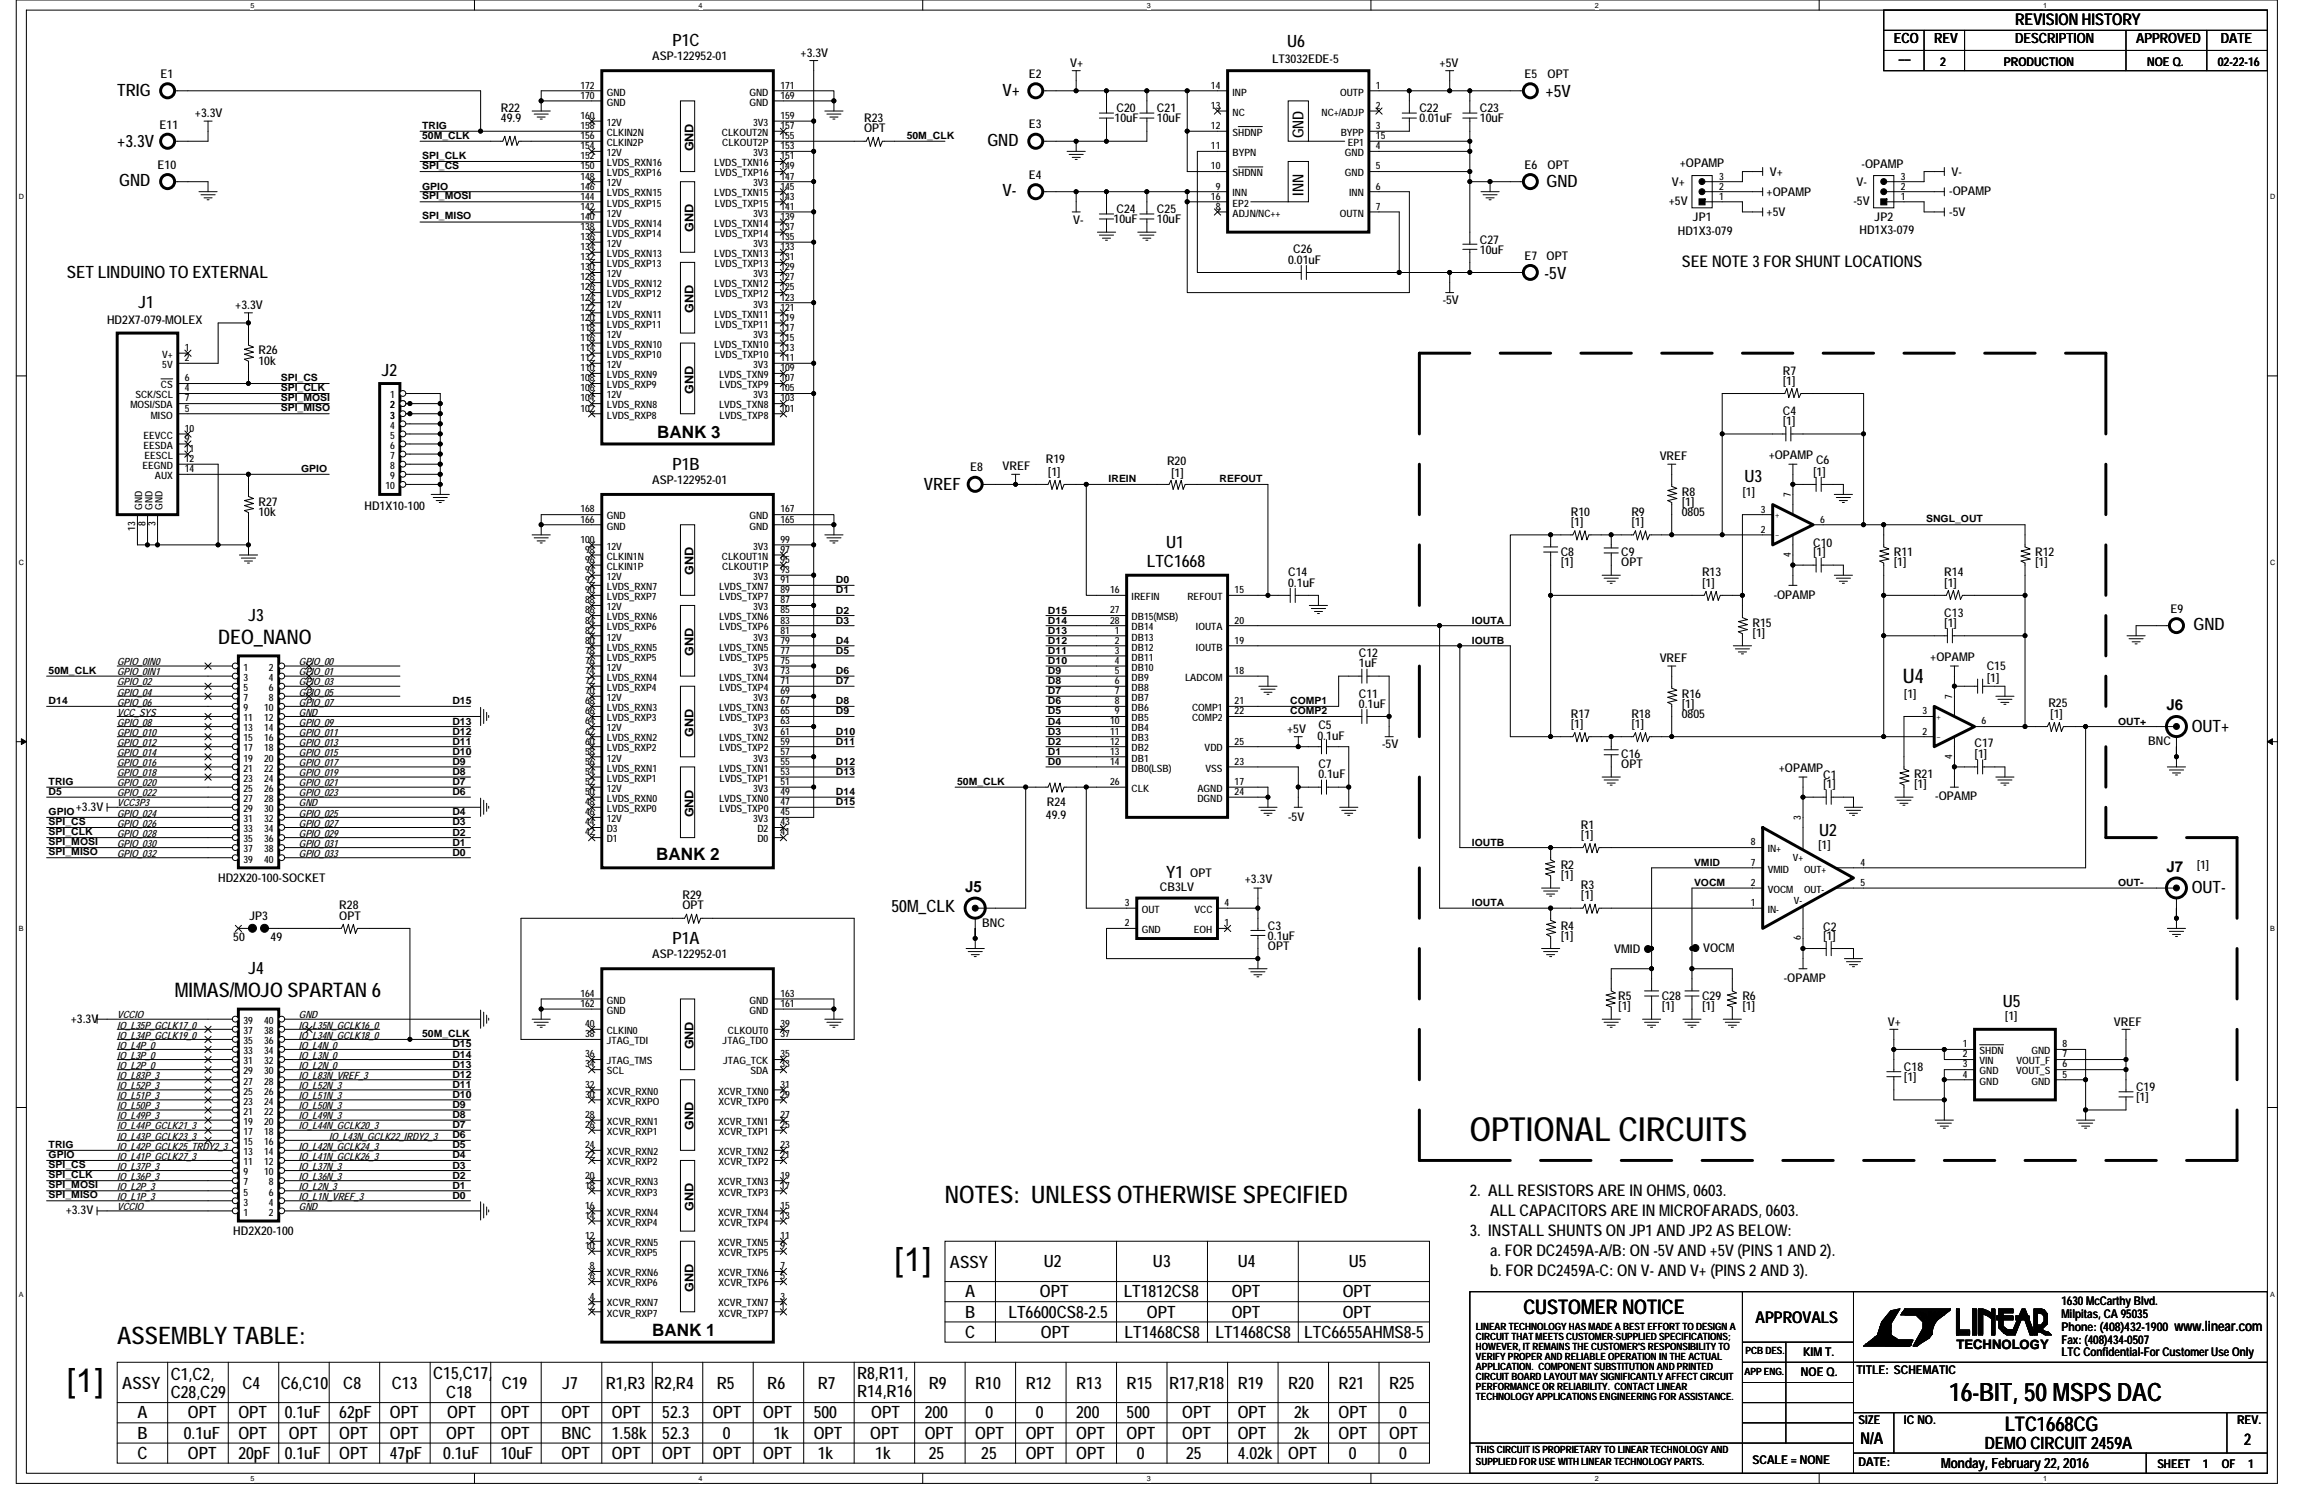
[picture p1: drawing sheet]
<svg xmlns="http://www.w3.org/2000/svg" width="432mm" height="279mm" viewBox="0 0 432 279" stroke-linecap="round" stroke-linejoin="round" font-family="sans-serif">
<defs><g id="words">
<g font-size="6.2">
<text x="273.7" y="212.5">OPTIONAL CIRCUITS</text>
<text x="166.6" y="236.8">[1]</text>
<text x="12.4" y="259.4">[1]</text>
</g>
<text font-size="4.7" x="363" y="260.9">16-BIT, 50 MSPS DAC</text>
<g font-size="4.5">
<text x="176" y="224.1">NOTES: UNLESS OTHERWISE SPECIFIED</text>
<text x="21.8" y="250.4">ASSEMBLY TABLE:</text>
</g>
<g font-size="3.7">
<text x="40.6" y="120">DEO_NANO</text>
<text x="354.3" y="127.3">U4</text>
<text x="32.5" y="185.8">MIMAS/MOJO SPARTAN 6</text>
<text x="283.7" y="244.8">CUSTOMER NOTICE</text>
<text x="373.3" y="266.6">LTC1668CG</text>
</g>
<g font-size="3.2">
<text x="125.2" y="8.6">P1C</text>
<text x="239.7" y="8.8">U6</text>
<text x="21.8" y="17.8">TRIG</text>
<text x="186.7" y="17.8">V+</text>
<text x="287.8" y="18">+5V</text>
<text x="21.8" y="27.4">+3.3V</text>
<text x="183.9" y="27.2">GND</text>
<text x="22.2" y="34.7">GND</text>
<text x="288" y="34.9">GND</text>
<text x="186.7" y="36.6">V-</text>
<text x="12.4" y="51.8">SET LINDUINO TO EXTERNAL</text>
<text x="287.6" y="52">-5V</text>
<text x="25.8" y="57.3">J1</text>
<text x="71.1" y="70">J2</text>
<text x="122.4" y="81.5">BANK 3</text>
<text x="125.2" y="87.5">P1B</text>
<text x="324.8" y="89.8">U3</text>
<text x="172" y="91.3">VREF</text>
<text x="213.6" y="105.6">LTC1668</text>
<text x="217.1" y="102">U1</text>
<text x="46.3" y="115.7">J3</text>
<text x="408.5" y="117.4">GND</text>
<text x="408.1" y="136.4">OUT+</text>
<text x="338.7" y="155.8">U2</text>
<text x="122.2" y="160.3">BANK 2</text>
<text x="217.1" y="163.5">Y1</text>
<text x="408.1" y="166.3">OUT-</text>
<text x="166" y="169.9">50M_CLK</text>
<text x="125.2" y="175.9">P1A</text>
<text x="46.3" y="181.5">J4</text>
<text x="372.9" y="187.5">U5</text>
<text x="176.9" y="236.2">ASSY</text>
<text x="194.4" y="236">U2</text>
<text x="214.7" y="236">U3</text>
<text x="230.5" y="236">U4</text>
<text x="251.1" y="236">U5</text>
<text x="179.7" y="241.7">A</text>
<text x="179.7" y="245.4">B</text>
<text x="187.8" y="245.4">LT6600CS8-2.5</text>
<text x="193.6" y="241.7">OPT</text>
<text x="209.2" y="241.7">LT1812CS8</text>
<text x="213.6" y="245.4">OPT</text>
<text x="229.3" y="241.7">OPT</text>
<text x="229.3" y="245.4">OPT</text>
<text x="250" y="245.4">OPT</text>
<text x="250" y="241.7">OPT</text>
<text x="121.5" y="248.8">BANK 1</text>
<text x="179.7" y="249.2">C</text>
<text x="193.8" y="249.2">OPT</text>
<text x="209.4" y="249.2">LT1468CS8</text>
<text x="226.3" y="249.2">LT1468CS8</text>
<text x="242.9" y="249.2">LTC6655AHMS8-5</text>
<text x="31.8" y="257.1">C1,C2,</text>
<text x="80.7" y="256.9">C15,C17,</text>
<text x="159.6" y="256.9">R8,R11,</text>
<text x="22.8" y="258.8">ASSY</text>
<text x="31.8" y="260.5">C28,C29</text>
<text x="45.1" y="258.8">C4</text>
<text x="52.3" y="258.8">C6,C10</text>
<text x="63.9" y="258.8">C8</text>
<text x="73" y="258.8">C13</text>
<text x="83.1" y="260.5">C18</text>
<text x="93.4" y="258.8">C19</text>
<text x="104.7" y="258.8">J7</text>
<text x="112.8" y="258.8">R1,R3</text>
<text x="121.8" y="258.8">R2,R4</text>
<text x="133.5" y="258.8">R5</text>
<text x="142.9" y="258.8">R6</text>
<text x="152.3" y="258.8">R7</text>
<text x="159.6" y="260.3">R14,R16</text>
<text x="173" y="258.8">R9</text>
<text x="181.6" y="258.8">R10</text>
<text x="191" y="258.8">R12</text>
<text x="200.4" y="258.8">R13</text>
<text x="209.8" y="258.8">R15</text>
<text x="217.7" y="258.8">R17,R18</text>
<text x="230.5" y="258.8">R19</text>
<text x="239.9" y="258.8">R20</text>
<text x="249.3" y="258.8">R21</text>
<text x="258.7" y="258.8">R25</text>
<text x="25.6" y="264.2">A</text>
<text x="25.6" y="268">B</text>
<text x="34.2" y="268">0.1uF</text>
<text x="35" y="264.2">OPT</text>
<text x="44.4" y="264.2">OPT</text>
<text x="44.4" y="268">OPT</text>
<text x="53" y="264.2">0.1uF</text>
<text x="53.8" y="268">OPT</text>
<text x="63.2" y="268">OPT</text>
<text x="63.2" y="264.2">62pF</text>
<text x="72.6" y="264.2">OPT</text>
<text x="72.6" y="268">OPT</text>
<text x="83.1" y="268">OPT</text>
<text x="83.3" y="264.2">OPT</text>
<text x="93.3" y="264.2">OPT</text>
<text x="93.3" y="268">OPT</text>
<text x="104.5" y="264.2">OPT</text>
<text x="104.5" y="268">BNC</text>
<text x="113.9" y="264.2">OPT</text>
<text x="113.9" y="268">1.58k</text>
<text x="123.3" y="264.2">52.3</text>
<text x="123.3" y="268">52.3</text>
<text x="132.7" y="264.2">OPT</text>
<text x="134.6" y="268">0</text>
<text x="142.1" y="264.2">OPT</text>
<text x="144" y="268">1k</text>
<text x="151.5" y="264.2">500</text>
<text x="151.5" y="268">OPT</text>
<text x="162.1" y="268">OPT</text>
<text x="162.2" y="264.2">OPT</text>
<text x="172.2" y="264.2">200</text>
<text x="172.2" y="268">OPT</text>
<text x="181.6" y="268">OPT</text>
<text x="183.5" y="264.2">0</text>
<text x="191" y="268">OPT</text>
<text x="192.9" y="264.2">0</text>
<text x="200.4" y="264.2">200</text>
<text x="200.4" y="268">OPT</text>
<text x="209.8" y="264.2">500</text>
<text x="209.8" y="268">OPT</text>
<text x="220.1" y="264.2">OPT</text>
<text x="220.1" y="268">OPT</text>
<text x="230.5" y="264.2">OPT</text>
<text x="230.5" y="268">OPT</text>
<text x="241" y="264">2k</text>
<text x="241" y="268">2k</text>
<text x="249.3" y="264.2">OPT</text>
<text x="249.3" y="268">OPT</text>
<text x="258.7" y="268">OPT</text>
<text x="260.5" y="264.2">0</text>
<text x="369.5" y="269.9">DEMO CIRCUIT 2459A</text>
<text x="25.6" y="271.7">C</text>
<text x="35" y="271.7">OPT</text>
<text x="44.4" y="271.7">20pF</text>
<text x="53" y="271.7">0.1uF</text>
<text x="63.2" y="271.7">OPT</text>
<text x="72.6" y="271.7">47pF</text>
<text x="82.5" y="271.7">0.1uF</text>
<text x="93.3" y="271.7">10uF</text>
<text x="104.5" y="271.7">OPT</text>
<text x="113.9" y="271.7">OPT</text>
<text x="123.3" y="271.7">OPT</text>
<text x="132.7" y="271.7">OPT</text>
<text x="142.1" y="271.7">OPT</text>
<text x="152.3" y="271.7">1k</text>
<text x="163" y="271.7">1k</text>
<text x="173" y="271.7">25</text>
<text x="182.7" y="271.7">25</text>
<text x="191" y="271.7">OPT</text>
<text x="200.4" y="271.7">OPT</text>
<text x="211.7" y="271.7">0</text>
<text x="220.9" y="271.7">25</text>
<text x="230.5" y="271.7">4.02k</text>
<text x="239.9" y="271.7">OPT</text>
<text x="251.1" y="271.7">0</text>
<text x="260.5" y="271.7">0</text>
</g>
<g font-size="3">
<text x="375.2" y="4.7">REVISION HISTORY</text>
<text x="313.2" y="49.8">SEE NOTE 3 FOR SHUNT LOCATIONS</text>
<text x="273.7" y="222.7">2. ALL RESISTORS ARE IN OHMS, 0603.</text>
<text x="277.5" y="226.4">ALL CAPACITORS ARE IN MICROFARADS, 0603.</text>
<text x="273.7" y="230.2">3. INSTALL SHUNTS ON JP1 AND JP2 AS BELOW:</text>
<text x="277.5" y="234">a. FOR DC2459A-A/B: ON -5V AND +5V (PINS 1 AND 2).</text>
<text x="277.5" y="237.7">b. FOR DC2459A-C: ON V- AND V+ (PINS 2 AND 3).</text>
<text x="326.9" y="246.4">APPROVALS</text>
<text x="346.4" y="268.9">N/A</text>
<text x="417.9" y="269.1">2</text>
</g>
<g font-size="2.8">
<text x="242.7" y="25.8" transform="rotate(-90 242.7 25.8)">GND</text>
<text x="242.7" y="36.5" transform="rotate(-90 242.7 36.5)">INN</text>
<text x="403.4" y="132.3">J6</text>
<text x="179.7" y="166.1">J5</text>
<text x="403.4" y="162.4">J7</text>
</g>
<g font-size="2.6">
<text x="352.6" y="8.1">ECO</text>
<text x="360.2" y="8.1">REV</text>
<text x="375.2" y="8.1">DESCRIPTION</text>
<text x="397.7" y="8.1">APPROVED</text>
<text x="413.5" y="8.1">DATE</text>
<text x="404.9" y="247.9">www.linear.com</text>
<text x="361.5" y="273.5">Monday, February 22, 2016</text>
</g>
<text font-size="2.4" x="364.3" y="251.3">TECHNOLOGY</text>
<g font-size="2.2">
<text x="121.5" y="11.1">ASP-122952-01</text>
<text x="149.1" y="10.6">+3.3V</text>
<text x="236.9" y="11.7">LT3032EDE-5</text>
<text x="353.6" y="11">__</text>
<text x="29.9" y="14.5">E1</text>
<text x="191.6" y="14.5">E2</text>
<text x="199.3" y="12.5">V+</text>
<text x="268.1" y="12.5">+5V</text>
<text x="283.8" y="14.5">E5</text>
<text x="288.2" y="14.5">OPT</text>
<text x="361.3" y="12.3">2</text>
<text x="373.1" y="12.3">PRODUCTION</text>
<text x="399.8" y="12.3">NOE Q.</text>
<text x="413" y="12.3">02-22-16</text>
<text x="36.3" y="21.9">+3.3V</text>
<text x="93.3" y="20.9">R22</text>
<text x="93.3" y="22.8">49.9</text>
<text x="160.9" y="22.8">R23</text>
<text x="191.6" y="23.9">E3</text>
<text x="207.5" y="22.8">10uF</text>
<text x="207.9" y="20.9">C20</text>
<text x="215.4" y="20.9">C21</text>
<text x="215.4" y="22.8">10uF</text>
<text x="264.3" y="20.9">C22</text>
<text x="264.3" y="22.8">0.01uF</text>
<text x="275.6" y="20.9">C23</text>
<text x="275.6" y="22.8">10uF</text>
<text x="29.7" y="24.1">E11</text>
<text x="129.2" y="28.2" transform="rotate(-90 129.2 28.2)">GND</text>
<text x="160.9" y="24.7">OPT</text>
<text x="29.3" y="31.4">E10</text>
<text x="191.6" y="33.3">E4</text>
<text x="283.8" y="31.4">E6 OPT</text>
<text x="311.3" y="34.6">V+</text>
<text x="312.8" y="31.1">+OPAMP</text>
<text x="329.5" y="32.8">V+</text>
<text x="345.7" y="34.6">V-</text>
<text x="346.6" y="31.3">-OPAMP</text>
<text x="363.3" y="32.8">V-</text>
<text x="199.8" y="41.8">V-</text>
<text x="207.3" y="41.6">10uF</text>
<text x="207.9" y="39.7">C24</text>
<text x="215.4" y="39.7">C25</text>
<text x="215.4" y="41.6">10uF</text>
<text x="310.7" y="38.2">+5V</text>
<text x="315.2" y="41.2">JP1</text>
<text x="329" y="36.5">+OPAMP</text>
<text x="329" y="40.3">+5V</text>
<text x="345.1" y="38.2">-5V</text>
<text x="349.1" y="41.2">JP2</text>
<text x="363" y="36.3">-OPAMP</text>
<text x="363" y="40.3">-5V</text>
<text x="129.2" y="43.2" transform="rotate(-90 129.2 43.2)">GND</text>
<text x="240.8" y="47.1">C26</text>
<text x="275.6" y="45.4">C27</text>
<text x="275.6" y="47.2">10uF</text>
<text x="312.4" y="43.9">HD1X3-079</text>
<text x="346.2" y="43.7">HD1X3-079</text>
<text x="239.9" y="49.1">0.01uF</text>
<text x="283.8" y="48.4">E7 OPT</text>
<text x="43.8" y="57.6">+3.3V</text>
<text x="129.2" y="58.3" transform="rotate(-90 129.2 58.3)">GND</text>
<text x="268.6" y="56.6">-5V</text>
<text x="19.9" y="60.4">HD2X7-079-MOLEX</text>
<text x="48.1" y="66">R26</text>
<text x="48.1" y="67.9">10k</text>
<text x="332" y="69.8">R7</text>
<text x="332" y="71.7">[1]</text>
<text x="129.2" y="73.3" transform="rotate(-90 129.2 73.3)">GND</text>
<text x="332" y="77.3">C4</text>
<text x="332" y="79.2">[1]</text>
<text x="180.7" y="87.8">E8</text>
<text x="186.7" y="87.5">VREF</text>
<text x="194.8" y="86.3">R19</text>
<text x="195.1" y="88.6">[1]</text>
<text x="217.3" y="86.7">R20</text>
<text x="218.1" y="88.8">[1]</text>
<text x="309" y="85.8">VREF</text>
<text x="329.3" y="85.6">+OPAMP</text>
<text x="337.6" y="88.6">[1]</text>
<text x="338.2" y="86.5">C6</text>
<text x="48.1" y="94.2">R27</text>
<text x="67.9" y="95">HD1X10-100</text>
<text x="121.5" y="90.1">ASP-122952-01</text>
<text x="313.2" y="92.4">R8</text>
<text x="313.2" y="94.2">[1]</text>
<text x="324.4" y="92.4">[1]</text>
<text x="48.1" y="96.1">10k</text>
<text x="292.5" y="96.1">R10</text>
<text x="292.5" y="98">[1]</text>
<text x="303.8" y="96.1">R9</text>
<text x="303.8" y="98">[1]</text>
<text x="313.2" y="96.1">0805</text>
<text x="337.6" y="101.9">C10</text>
<text x="129.2" y="107.1" transform="rotate(-90 129.2 107.1)">GND</text>
<text x="239.9" y="107.4">C14</text>
<text x="290.6" y="103.6">C8</text>
<text x="290.6" y="105.5">[1]</text>
<text x="301.9" y="103.6">C9</text>
<text x="301.9" y="105.5">OPT</text>
<text x="316.9" y="107.4">R13</text>
<text x="337.6" y="103.6">[1]</text>
<text x="352.6" y="103.6">R11</text>
<text x="352.6" y="105.5">[1]</text>
<text x="362" y="107.4">R14</text>
<text x="378.9" y="103.6">R12</text>
<text x="378.9" y="105.5">[1]</text>
<text x="239.9" y="109.3">0.1uF</text>
<text x="316.9" y="109.3">[1]</text>
<text x="330.3" y="111.5">-OPAMP</text>
<text x="362" y="109.3">[1]</text>
<text x="326.3" y="116.8">R15</text>
<text x="326.3" y="118.7">[1]</text>
<text x="362" y="114.9">C13</text>
<text x="362" y="116.8">[1]</text>
<text x="404.1" y="114.2">E9</text>
<text x="129.2" y="122.2" transform="rotate(-90 129.2 122.2)">GND</text>
<text x="253" y="122.4">C12</text>
<text x="253" y="124.3">1uF</text>
<text x="309" y="123.4">VREF</text>
<text x="359.4" y="123.2">+OPAMP</text>
<text x="369.9" y="124.9">C15</text>
<text x="253" y="129.9">C11</text>
<text x="253" y="131.8">0.1uF</text>
<text x="313.2" y="129.9">R16</text>
<text x="313.2" y="131.8">[1]</text>
<text x="354.5" y="129.9">[1]</text>
<text x="369.9" y="127.1">[1]</text>
<text x="381.4" y="131.6">R25</text>
<text x="129.2" y="137.2" transform="rotate(-90 129.2 137.2)">GND</text>
<text x="239.7" y="136.5">+5V</text>
<text x="245.3" y="137.8">0.1uF</text>
<text x="245.5" y="135.8">C5</text>
<text x="292.5" y="133.7">R17</text>
<text x="292.5" y="135.6">[1]</text>
<text x="303.8" y="133.7">R18</text>
<text x="303.8" y="135.6">[1]</text>
<text x="313.2" y="133.7">0805</text>
<text x="381.8" y="133.7">[1]</text>
<text x="245.5" y="143.1">C7</text>
<text x="257.3" y="139.3">-5V</text>
<text x="301.9" y="141.2">C16</text>
<text x="301.9" y="143.1">OPT</text>
<text x="331.2" y="143.8">+OPAMP</text>
<text x="367.7" y="139.1">C17</text>
<text x="367.7" y="141.2">[1]</text>
<text x="400" y="138.8">BNC</text>
<text x="245.5" y="145">0.1uF</text>
<text x="339.5" y="145.2">C1</text>
<text x="339.5" y="146.9">[1]</text>
<text x="356.4" y="145">R21</text>
<text x="356.4" y="146.9">[1]</text>
<text x="360.3" y="149.1">-OPAMP</text>
<text x="14.1" y="151">+3.3V</text>
<text x="129.2" y="152.3" transform="rotate(-90 129.2 152.3)">GND</text>
<text x="194.8" y="152.5">49.9</text>
<text x="194.9" y="150.1">R24</text>
<text x="239.9" y="152.9">-5V</text>
<text x="294.4" y="154.4">R1</text>
<text x="290.6" y="161.9">R2</text>
<text x="294.4" y="156.3">[1]</text>
<text x="338.5" y="158.1">[1]</text>
<text x="409" y="161.9">[1]</text>
<text x="40.6" y="164.3">HD2X20-100-SOCKET</text>
<text x="127.1" y="167.5">R29</text>
<text x="216" y="166">CB3LV</text>
<text x="221.6" y="163.4">OPT</text>
<text x="231.8" y="164.5">+3.3V</text>
<text x="290.6" y="163.8">[1]</text>
<text x="294.4" y="165.7">R3</text>
<text x="294.4" y="167.5">[1]</text>
<text x="46.4" y="171.3">JP3</text>
<text x="63.2" y="169.4">R28</text>
<text x="63.2" y="171.3">OPT</text>
<text x="127.1" y="169.4">OPT</text>
<text x="182.9" y="172.6">BNC</text>
<text x="236.1" y="173.2">C3</text>
<text x="290.6" y="173.2">R4</text>
<text x="339.5" y="173.4">C2</text>
<text x="43.4" y="175.2">50</text>
<text x="50.4" y="175.2">49</text>
<text x="121.5" y="178.4">ASP-122952-01</text>
<text x="236.1" y="175">0.1uF</text>
<text x="236.1" y="176.9">OPT</text>
<text x="290.6" y="175">[1]</text>
<text x="300.6" y="177.5">VMID</text>
<text x="317.1" y="177.3">VOCM</text>
<text x="339.5" y="175">[1]</text>
<text x="332.1" y="182.9">-OPAMP</text>
<text x="13.2" y="190.5">+3.3V</text>
<text x="301.3" y="186.3">R5</text>
<text x="301.3" y="188.2">[1]</text>
<text x="309.4" y="186.3">C28</text>
<text x="309.4" y="188.2">[1]</text>
<text x="316.9" y="186.3">C29</text>
<text x="316.9" y="188.2">[1]</text>
<text x="324.4" y="186.3">R6</text>
<text x="324.4" y="188.2">[1]</text>
<text x="351.5" y="191">V+</text>
<text x="373.3" y="190.1">[1]</text>
<text x="393.6" y="191">VREF</text>
<text x="129.2" y="195.5" transform="rotate(-90 129.2 195.5)">GND</text>
<text x="354.5" y="199.5">C18</text>
<text x="354.5" y="201.4">[1]</text>
<text x="397.7" y="203.2">C19</text>
<text x="397.7" y="205.1">[1]</text>
<text x="129.2" y="210.5" transform="rotate(-90 129.2 210.5)">GND</text>
<text x="12.2" y="226.2">+3.3V</text>
<text x="129.2" y="225.6" transform="rotate(-90 129.2 225.6)">GND</text>
<text x="43.4" y="230.1">HD2X20-100</text>
<text x="129.2" y="240.6" transform="rotate(-90 129.2 240.6)">GND</text>
<text x="383.8" y="245.5">Milpitas, CA 95035</text>
<text x="383.8" y="243.1">1630 McCarthy Blvd.</text>
<text x="383.8" y="250.4">Fax: (408)434-0507</text>
<text x="383.8" y="248">Phone: (408)432-1900</text>
<text x="335.3" y="256.2">NOE Q.</text>
<text x="335.7" y="252.7">KIM T.</text>
<text x="345.7" y="255.9">TITLE: SCHEMATIC</text>
<text x="383.8" y="252.7">LTC Confidential-For Customer Use Only</text>
<text x="346.1" y="265.3">SIZE</text>
<text x="354.5" y="265.3">IC NO.</text>
<text x="416.5" y="265.3">REV.</text>
<text x="326.3" y="272.8">SCALE = NONE</text>
<text x="346.1" y="273.2">DATE:</text>
<text x="401.7" y="273.3">SHEET</text>
<text x="410.1" y="273.3">1</text>
<text x="413.7" y="273.3">OF</text>
<text x="418.6" y="273.3">1</text>
</g>
<g font-size="1.9">
<text x="108.1" y="16.5">172</text>
<text x="113" y="17.8">GND</text>
<text x="139.5" y="17.8">GND</text>
<text x="145.3" y="16.5">171</text>
<text x="225.5" y="16.5">14</text>
<text x="229.5" y="17.8">INP</text>
<text x="249.5" y="17.8">OUTP</text>
<text x="256.2" y="16.5">1</text>
<text x="108.1" y="22.2">160</text>
<text x="108.1" y="18.4">170</text>
<text x="113" y="23.5">12V</text>
<text x="113" y="19.7">GND</text>
<text x="139.5" y="19.7">GND</text>
<text x="140.2" y="23.5">3V3</text>
<text x="145.3" y="18.4">169</text>
<text x="145.3" y="22.2">159</text>
<text x="225.5" y="20.3">13</text>
<text x="229.5" y="21.6">NC</text>
<text x="246.1" y="21.6">NC+/ADJP</text>
<text x="256.2" y="20.3">2</text>
<text x="78.6" y="29.6">SPI_CLK</text>
<text x="78.6" y="24.1">TRIG</text>
<text x="78.6" y="25.8">50M_CLK</text>
<text x="108.1" y="29.7">152</text>
<text x="108.1" y="27.8">154</text>
<text x="108.1" y="25.9">156</text>
<text x="108.1" y="24">158</text>
<text x="113" y="29.1">12V</text>
<text x="113" y="27.2">CLKIN2P</text>
<text x="113" y="25.3">CLKIN2N</text>
<text x="134.4" y="25.3">CLKOUT2N</text>
<text x="134.5" y="27.2">CLKOUT2P</text>
<text x="140.2" y="29.1">3V3</text>
<text x="145.3" y="24">157</text>
<text x="145.3" y="27.8">153</text>
<text x="145.3" y="29.7">151</text>
<text x="145.3" y="25.9">155</text>
<text x="168.8" y="25.8">50M_CLK</text>
<text x="225.5" y="24">12</text>
<text x="225.5" y="27.8">11</text>
<text x="229.5" y="25.3">SHDNP</text>
<text x="229.5" y="29.1">BYPN</text>
<text x="249.6" y="25.3">BYPP</text>
<text x="250.4" y="29.1">GND</text>
<text x="251" y="27.2">EP1</text>
<text x="256.2" y="25.9">15</text>
<text x="256.2" y="27.8">4</text>
<text x="256.2" y="24">3</text>
<text x="78.6" y="31.5">SPI_CS</text>
<text x="78.6" y="35.3">GPIO</text>
<text x="108.1" y="35.3">146</text>
<text x="108.1" y="33.4">148</text>
<text x="108.1" y="31.6">150</text>
<text x="113" y="34.7">12V</text>
<text x="113" y="32.9">LVDS_RXP16</text>
<text x="113" y="31">LVDS_RXN16</text>
<text x="133" y="31">LVDS_TXN16</text>
<text x="133.1" y="32.9">LVDS_TXP16</text>
<text x="140.2" y="34.7">3V3</text>
<text x="145.3" y="33.4">147</text>
<text x="145.3" y="31.6">149</text>
<text x="145.3" y="35.3">145</text>
<text x="225.5" y="31.6">10</text>
<text x="226.4" y="35.3">9</text>
<text x="229.5" y="32.9">SHDNN</text>
<text x="250.4" y="32.9">GND</text>
<text x="256.2" y="31.6">5</text>
<text x="256.2" y="35.3">6</text>
<text x="320.1" y="33.4">3</text>
<text x="320.1" y="35.3">2</text>
<text x="353.9" y="33.4">3</text>
<text x="353.9" y="35.3">2</text>
<text x="78.6" y="40.9">SPI_MISO</text>
<text x="78.6" y="37.1">SPI_MOSI</text>
<text x="108.1" y="41">140</text>
<text x="108.1" y="39.1">142</text>
<text x="108.1" y="37.2">144</text>
<text x="113" y="40.4">12V</text>
<text x="113" y="38.5">LVDS_RXP15</text>
<text x="113" y="36.6">LVDS_RXN15</text>
<text x="133" y="36.6">LVDS_TXN15</text>
<text x="133.1" y="38.5">LVDS_TXP15</text>
<text x="140.2" y="40.4">3V3</text>
<text x="145.3" y="39.1">141</text>
<text x="145.3" y="37.2">143</text>
<text x="145.3" y="41">139</text>
<text x="225.5" y="37.2">16</text>
<text x="226.4" y="39.1">8</text>
<text x="229.5" y="40.4">ADJN/NC++</text>
<text x="229.5" y="36.6">INN</text>
<text x="229.5" y="38.5">EP2</text>
<text x="249.4" y="40.4">OUTN</text>
<text x="251.2" y="36.6">INN</text>
<text x="256.2" y="39.1">7</text>
<text x="320.1" y="37.2">1</text>
<text x="353.9" y="37.2">1</text>
<text x="108.1" y="46.6">134</text>
<text x="108.1" y="44.7">136</text>
<text x="108.1" y="42.8">138</text>
<text x="113" y="47.9">LVDS_RXN13</text>
<text x="113" y="46">12V</text>
<text x="113" y="44.1">LVDS_RXP14</text>
<text x="113" y="42.2">LVDS_RXN14</text>
<text x="133" y="47.9">LVDS_TXN13</text>
<text x="133" y="42.2">LVDS_TXN14</text>
<text x="133.1" y="44.1">LVDS_TXP14</text>
<text x="140.2" y="46">3V3</text>
<text x="145.3" y="44.7">135</text>
<text x="145.3" y="42.8">137</text>
<text x="145.3" y="46.6">133</text>
<text x="108.1" y="52.2">128</text>
<text x="108.1" y="50.4">130</text>
<text x="108.1" y="48.5">132</text>
<text x="113" y="53.5">LVDS_RXN12</text>
<text x="113" y="51.6">12V</text>
<text x="113" y="49.8">LVDS_RXP13</text>
<text x="133" y="53.5">LVDS_TXN12</text>
<text x="133.1" y="49.8">LVDS_TXP13</text>
<text x="140.2" y="51.6">3V3</text>
<text x="145.3" y="50.4">129</text>
<text x="145.3" y="48.5">131</text>
<text x="145.3" y="52.2">127</text>
<text x="108.1" y="59.8">120</text>
<text x="108.1" y="57.9">122</text>
<text x="108.1" y="56">124</text>
<text x="108.1" y="54.1">126</text>
<text x="113" y="59.2">LVDS_RXN11</text>
<text x="113" y="57.3">12V</text>
<text x="113" y="55.4">LVDS_RXP12</text>
<text x="133" y="59.2">LVDS_TXN11</text>
<text x="133.1" y="55.4">LVDS_TXP12</text>
<text x="140.2" y="57.3">3V3</text>
<text x="145.3" y="56">123</text>
<text x="145.3" y="59.8">119</text>
<text x="145.3" y="54.1">125</text>
<text x="145.3" y="57.9">121</text>
<text x="34.4" y="65.4">1</text>
<text x="108.1" y="65.4">114</text>
<text x="108.1" y="63.5">116</text>
<text x="108.1" y="61.6">118</text>
<text x="113" y="64.8">LVDS_RXN10</text>
<text x="113" y="62.9">12V</text>
<text x="113" y="61">LVDS_RXP11</text>
<text x="133" y="64.8">LVDS_TXN10</text>
<text x="133.1" y="61">LVDS_TXP11</text>
<text x="140.2" y="62.9">3V3</text>
<text x="145.3" y="61.6">117</text>
<text x="145.3" y="65.4">113</text>
<text x="145.3" y="63.5">115</text>
<text x="30.2" y="66.7">V+</text>
<text x="30.2" y="68.6">5V</text>
<text x="34.4" y="71">6</text>
<text x="34.4" y="67.3">2</text>
<text x="52.3" y="71">SPI_CS</text>
<text x="108.1" y="71">108</text>
<text x="108.1" y="69.2">110</text>
<text x="108.1" y="67.3">112</text>
<text x="113" y="70.4">LVDS_RXN9</text>
<text x="113" y="68.6">12V</text>
<text x="113" y="66.7">LVDS_RXP10</text>
<text x="133.1" y="66.7">LVDS_TXP10</text>
<text x="133.9" y="70.4">LVDS_TXN9</text>
<text x="140.2" y="68.6">3V3</text>
<text x="145.3" y="69.2">109</text>
<text x="145.3" y="67.3">111</text>
<text x="145.3" y="71">107</text>
<text x="24.3" y="76.1">MOSI/SDA</text>
<text x="25.2" y="74.2">SCK/SCL</text>
<text x="28.1" y="78">MISO</text>
<text x="30" y="72.3">CS</text>
<text x="34.4" y="74.8">7</text>
<text x="34.4" y="76.7">5</text>
<text x="34.4" y="72.9">4</text>
<text x="52.3" y="74.7">SPI_MOSI</text>
<text x="52.3" y="72.8">SPI_CLK</text>
<text x="52.3" y="76.6">SPI_MISO</text>
<text x="72.6" y="76.1">2</text>
<text x="72.6" y="74.2">1</text>
<text x="72.6" y="78">3</text>
<text x="108.1" y="76.7">102</text>
<text x="108.1" y="74.8">104</text>
<text x="108.1" y="72.9">106</text>
<text x="113" y="78">LVDS_RXP8</text>
<text x="113" y="76.1">LVDS_RXN8</text>
<text x="113" y="74.2">12V</text>
<text x="113" y="72.3">LVDS_RXP9</text>
<text x="133.9" y="76.1">LVDS_TXN8</text>
<text x="134" y="78">LVDS_TXP8</text>
<text x="134" y="72.3">LVDS_TXP9</text>
<text x="140.2" y="74.2">3V3</text>
<text x="145.3" y="74.8">103</text>
<text x="145.3" y="72.9">105</text>
<text x="145.3" y="76.7">101</text>
<text x="26.7" y="83.6">EESDA</text>
<text x="26.7" y="81.7">EEVCC</text>
<text x="34.4" y="82.3">9</text>
<text x="34.4" y="80.4">10</text>
<text x="72.6" y="79.8">4</text>
<text x="72.6" y="81.7">5</text>
<text x="72.6" y="83.6">6</text>
<text x="26.5" y="87.4">EEGND</text>
<text x="26.9" y="85.5">EESCL</text>
<text x="28.8" y="89.2">AUX</text>
<text x="34.4" y="84.2">11</text>
<text x="34.4" y="87.9">14</text>
<text x="34.4" y="86.1">12</text>
<text x="56" y="88">GPIO</text>
<text x="72.6" y="85.5">7</text>
<text x="72.6" y="87.4">8</text>
<text x="72.6" y="89.2">9</text>
<text x="206.4" y="89.9">IREIN</text>
<text x="227.1" y="89.9">REFOUT</text>
<text x="26.5" y="94.9" transform="rotate(-90 26.5 94.9)">GND</text>
<text x="28.4" y="94.9" transform="rotate(-90 28.4 94.9)">GND</text>
<text x="30.2" y="94.9" transform="rotate(-90 30.2 94.9)">GND</text>
<text x="71.8" y="91.1">10</text>
<text x="108.1" y="95.5">168</text>
<text x="145.3" y="95.5">167</text>
<text x="327.9" y="95.5">3</text>
<text x="333.4" y="92.7" transform="rotate(-90 333.4 92.7)">7</text>
<text x="25.2" y="99" transform="rotate(-90 25.2 99)">13</text>
<text x="27.1" y="98.1" transform="rotate(-90 27.1 98.1)">8</text>
<text x="28.9" y="98.1" transform="rotate(-90 28.9 98.1)">3</text>
<text x="108.1" y="97.3">166</text>
<text x="108.1" y="101.1">100</text>
<text x="113" y="98.6">GND</text>
<text x="113" y="96.8">GND</text>
<text x="139.5" y="98.6">GND</text>
<text x="139.5" y="96.8">GND</text>
<text x="145.3" y="97.3">165</text>
<text x="145.3" y="101.1">99</text>
<text x="327.9" y="99.2">2</text>
<text x="338.9" y="97.3">6</text>
<text x="358.6" y="97.3">SNGL_OUT</text>
<text x="109" y="106.7">94</text>
<text x="109" y="104.9">96</text>
<text x="109" y="103">98</text>
<text x="113" y="106.2">CLKIN1P</text>
<text x="113" y="104.3">CLKIN1N</text>
<text x="113" y="102.4">12V</text>
<text x="134.4" y="104.3">CLKOUT1N</text>
<text x="134.5" y="106.2">CLKOUT1P</text>
<text x="140.2" y="102.4">3V3</text>
<text x="145.3" y="103">97</text>
<text x="145.3" y="106.7">93</text>
<text x="145.3" y="104.9">95</text>
<text x="333.4" y="103.7" transform="rotate(-90 333.4 103.7)">4</text>
<text x="109" y="112.4">88</text>
<text x="109" y="110.5">90</text>
<text x="109" y="108.6">92</text>
<text x="113" y="113.7">12V</text>
<text x="113" y="111.8">LVDS_RXP7</text>
<text x="113" y="109.9">LVDS_RXN7</text>
<text x="113" y="108">12V</text>
<text x="133.9" y="109.9">LVDS_TXN7</text>
<text x="134" y="111.8">LVDS_TXP7</text>
<text x="140.2" y="113.7">3V3</text>
<text x="140.2" y="108">3V3</text>
<text x="145.3" y="112.4">87</text>
<text x="145.3" y="108.6">91</text>
<text x="145.3" y="110.5">89</text>
<text x="155.7" y="108.6">D0</text>
<text x="155.7" y="110.5">D1</text>
<text x="206.7" y="110.5">16</text>
<text x="210.7" y="111.8">IREFIN</text>
<text x="221.1" y="111.8">REFOUT</text>
<text x="229.9" y="110.5">15</text>
<text x="109" y="119.9">80</text>
<text x="109" y="118">82</text>
<text x="109" y="116.1">84</text>
<text x="109" y="114.3">86</text>
<text x="113" y="119.3">12V</text>
<text x="113" y="117.4">LVDS_RXP6</text>
<text x="113" y="115.5">LVDS_RXN6</text>
<text x="133.9" y="115.5">LVDS_TXN6</text>
<text x="134" y="117.4">LVDS_TXP6</text>
<text x="140.2" y="119.3">3V3</text>
<text x="145.3" y="119.9">79</text>
<text x="145.3" y="118">81</text>
<text x="145.3" y="114.3">85</text>
<text x="145.3" y="116.1">83</text>
<text x="155.7" y="116.2">D3</text>
<text x="155.7" y="114.3">D2</text>
<text x="155.7" y="119.9">D4</text>
<text x="195.1" y="114.3">D15</text>
<text x="195.1" y="118">D13</text>
<text x="195.1" y="119.9">D12</text>
<text x="195.1" y="116.2">D14</text>
<text x="206.7" y="116.1">28</text>
<text x="206.7" y="114.3">27</text>
<text x="207.6" y="119.9">2</text>
<text x="207.6" y="118">1</text>
<text x="210.7" y="119.3">DB13</text>
<text x="210.7" y="117.4">DB14</text>
<text x="210.7" y="115.5">DB15(MSB)</text>
<text x="222.7" y="117.4">IOUTA</text>
<text x="229.9" y="116.1">20</text>
<text x="229.9" y="119.9">19</text>
<text x="274.1" y="119.9">IOUTB</text>
<text x="274.1" y="116.2">IOUTA</text>
<text x="9.1" y="125.5">50M_CLK</text>
<text x="21.8" y="125.8">GPIO_0IN1</text>
<text x="21.8" y="123.9">GPIO_0IN0</text>
<text x="45.3" y="124.9">1</text>
<text x="50.1" y="124.9">2</text>
<text x="55.7" y="125.8">GPIO_01</text>
<text x="55.7" y="123.9">GPIO_00</text>
<text x="109" y="125.5">74</text>
<text x="109" y="123.7">76</text>
<text x="109" y="121.8">78</text>
<text x="113" y="124.9">12V</text>
<text x="113" y="123.1">LVDS_RXP5</text>
<text x="113" y="121.2">LVDS_RXN5</text>
<text x="133.9" y="121.2">LVDS_TXN5</text>
<text x="134" y="123.1">LVDS_TXP5</text>
<text x="140.2" y="124.9">3V3</text>
<text x="145.3" y="125.5">73</text>
<text x="145.3" y="123.7">75</text>
<text x="145.3" y="121.8">77</text>
<text x="155.7" y="121.8">D5</text>
<text x="155.7" y="125.6">D6</text>
<text x="195.1" y="121.8">D11</text>
<text x="195.1" y="123.7">D10</text>
<text x="195.1" y="125.6">D9</text>
<text x="207.6" y="125.5">5</text>
<text x="207.6" y="123.7">4</text>
<text x="207.6" y="121.8">3</text>
<text x="210.7" y="124.9">DB10</text>
<text x="210.7" y="123.1">DB11</text>
<text x="210.7" y="121.2">DB12</text>
<text x="222.7" y="121.2">IOUTB</text>
<text x="229.9" y="125.5">18</text>
<text x="9.1" y="131.2">D14</text>
<text x="21.8" y="131.4">GPIO_06</text>
<text x="21.8" y="129.6">GPIO_04</text>
<text x="21.8" y="127.7">GPIO_02</text>
<text x="45.3" y="130.6">7</text>
<text x="45.3" y="126.8">3</text>
<text x="45.3" y="128.7">5</text>
<text x="50.1" y="128.7">6</text>
<text x="50.1" y="126.8">4</text>
<text x="50.1" y="130.6">8</text>
<text x="55.7" y="131.4">GPIO_07</text>
<text x="55.7" y="129.6">GPIO_05</text>
<text x="55.7" y="127.7">GPIO_03</text>
<text x="84.2" y="131.2">D15</text>
<text x="109" y="131.2">68</text>
<text x="109" y="129.3">70</text>
<text x="109" y="127.4">72</text>
<text x="113" y="130.6">12V</text>
<text x="113" y="128.7">LVDS_RXP4</text>
<text x="113" y="126.8">LVDS_RXN4</text>
<text x="133.9" y="126.8">LVDS_TXN4</text>
<text x="134" y="128.7">LVDS_TXP4</text>
<text x="140.2" y="130.6">3V3</text>
<text x="145.3" y="131.2">67</text>
<text x="145.3" y="129.3">69</text>
<text x="145.3" y="127.4">71</text>
<text x="155.7" y="131.2">D8</text>
<text x="155.7" y="127.4">D7</text>
<text x="195.1" y="127.4">D8</text>
<text x="195.1" y="129.3">D7</text>
<text x="195.1" y="131.2">D6</text>
<text x="207.6" y="131.2">8</text>
<text x="207.6" y="129.3">7</text>
<text x="207.6" y="127.4">6</text>
<text x="210.7" y="130.6">DB7</text>
<text x="210.7" y="128.7">DB8</text>
<text x="210.7" y="126.8">DB9</text>
<text x="220.7" y="126.8">LADCOM</text>
<text x="229.9" y="131.2">21</text>
<text x="240.2" y="131.2">COMP1</text>
<text x="363.5" y="130.3" transform="rotate(-90 363.5 130.3)">7</text>
<text x="21.8" y="137.1">GPIO_010</text>
<text x="21.8" y="135.2">GPIO_08</text>
<text x="21.8" y="133.3">VCC_SYS</text>
<text x="45.3" y="134.3">11</text>
<text x="45.3" y="132.5">9</text>
<text x="45.3" y="136.2">13</text>
<text x="49.2" y="134.3">12</text>
<text x="49.2" y="132.5">10</text>
<text x="49.2" y="136.2">14</text>
<text x="55.7" y="137.1">GPIO_011</text>
<text x="55.7" y="135.2">GPIO_09</text>
<text x="55.7" y="133.3">GND</text>
<text x="84.2" y="135">D13</text>
<text x="84.2" y="136.8">D12</text>
<text x="109" y="136.8">62</text>
<text x="109" y="134.9">64</text>
<text x="109" y="133.1">66</text>
<text x="113" y="136.2">12V</text>
<text x="113" y="134.3">LVDS_RXP3</text>
<text x="113" y="132.5">LVDS_RXN3</text>
<text x="133.9" y="132.5">LVDS_TXN3</text>
<text x="134" y="134.3">LVDS_TXP3</text>
<text x="140.2" y="136.2">3V3</text>
<text x="145.3" y="136.8">61</text>
<text x="145.3" y="134.9">63</text>
<text x="145.3" y="133.1">65</text>
<text x="155.7" y="136.8">D10</text>
<text x="155.7" y="133.1">D9</text>
<text x="195.1" y="133.1">D5</text>
<text x="195.1" y="135">D4</text>
<text x="195.1" y="136.8">D3</text>
<text x="206.7" y="136.8">11</text>
<text x="206.7" y="134.9">10</text>
<text x="207.6" y="133.1">9</text>
<text x="210.7" y="136.2">DB4</text>
<text x="210.7" y="134.3">DB5</text>
<text x="210.7" y="132.5">DB6</text>
<text x="222" y="132.5">COMP1</text>
<text x="222" y="134.3">COMP2</text>
<text x="229.9" y="133.1">22</text>
<text x="240.2" y="133.1">COMP2</text>
<text x="357.9" y="136.8">2</text>
<text x="357.9" y="133.1">3</text>
<text x="369" y="134.9">6</text>
<text x="394.4" y="135">OUT+</text>
<text x="21.8" y="142.7">GPIO_016</text>
<text x="21.8" y="140.8">GPIO_014</text>
<text x="21.8" y="139">GPIO_012</text>
<text x="45.3" y="138.1">15</text>
<text x="45.3" y="140">17</text>
<text x="45.3" y="141.9">19</text>
<text x="45.3" y="143.7">21</text>
<text x="49.2" y="138.1">16</text>
<text x="49.2" y="140">18</text>
<text x="49.2" y="141.9">20</text>
<text x="49.2" y="143.7">22</text>
<text x="55.7" y="142.7">GPIO_017</text>
<text x="55.7" y="140.8">GPIO_015</text>
<text x="55.7" y="139">GPIO_013</text>
<text x="84.2" y="138.7">D11</text>
<text x="84.2" y="140.6">D10</text>
<text x="84.2" y="142.5">D9</text>
<text x="109" y="142.5">56</text>
<text x="109" y="140.6">58</text>
<text x="109" y="138.7">60</text>
<text x="113" y="143.7">LVDS_RXN1</text>
<text x="113" y="141.9">12V</text>
<text x="113" y="140">LVDS_RXP2</text>
<text x="113" y="138.1">LVDS_RXN2</text>
<text x="133.9" y="143.7">LVDS_TXN1</text>
<text x="133.9" y="138.1">LVDS_TXN2</text>
<text x="134" y="140">LVDS_TXP2</text>
<text x="140.2" y="141.9">3V3</text>
<text x="145.3" y="142.5">55</text>
<text x="145.3" y="140.6">57</text>
<text x="145.3" y="138.7">59</text>
<text x="155.7" y="142.5">D12</text>
<text x="155.7" y="138.7">D11</text>
<text x="195.1" y="138.7">D2</text>
<text x="195.1" y="140.6">D1</text>
<text x="195.1" y="142.5">D0</text>
<text x="206.7" y="142.5">14</text>
<text x="206.7" y="140.6">13</text>
<text x="206.7" y="138.7">12</text>
<text x="210.7" y="143.7">DB0(LSB)</text>
<text x="210.7" y="141.9">DB1</text>
<text x="210.7" y="140">DB2</text>
<text x="210.7" y="138.1">DB3</text>
<text x="224.3" y="140">VDD</text>
<text x="224.5" y="143.7">VSS</text>
<text x="229.9" y="138.7">25</text>
<text x="229.9" y="142.5">23</text>
<text x="363.5" y="141.3" transform="rotate(-90 363.5 141.3)">4</text>
<text x="9.1" y="148.1">D5</text>
<text x="9.1" y="146.2">TRIG</text>
<text x="21.8" y="148.4">GPIO_022</text>
<text x="21.8" y="144.6">GPIO_018</text>
<text x="21.8" y="146.5">GPIO_020</text>
<text x="45.3" y="145.6">23</text>
<text x="45.3" y="147.5">25</text>
<text x="45.3" y="149.4">27</text>
<text x="49.2" y="145.6">24</text>
<text x="49.2" y="147.5">26</text>
<text x="49.2" y="149.4">28</text>
<text x="55.7" y="148.4">GPIO_023</text>
<text x="55.7" y="144.6">GPIO_019</text>
<text x="55.7" y="146.5">GPIO_021</text>
<text x="84.2" y="144.4">D8</text>
<text x="84.2" y="148.1">D6</text>
<text x="84.2" y="146.2">D7</text>
<text x="109" y="150">48</text>
<text x="109" y="148.1">50</text>
<text x="109" y="146.2">52</text>
<text x="109" y="144.3">54</text>
<text x="113" y="149.4">LVDS_RXN0</text>
<text x="113" y="147.5">12V</text>
<text x="113" y="145.6">LVDS_RXP1</text>
<text x="133.9" y="149.4">LVDS_TXN0</text>
<text x="134" y="145.6">LVDS_TXP1</text>
<text x="140.2" y="147.5">3V3</text>
<text x="145.3" y="148.1">49</text>
<text x="145.3" y="146.2">51</text>
<text x="145.3" y="150">47</text>
<text x="145.3" y="144.3">53</text>
<text x="155.7" y="148.1">D14</text>
<text x="155.7" y="144.4">D13</text>
<text x="155.7" y="150">D15</text>
<text x="178.2" y="146.1">50M_CLK</text>
<text x="206.7" y="146.2">26</text>
<text x="210.7" y="147.5">CLK</text>
<text x="223" y="149.4">DGND</text>
<text x="223" y="147.5">AGND</text>
<text x="229.9" y="148.1">24</text>
<text x="229.9" y="146.2">17</text>
<text x="9.1" y="151.9">GPIO</text>
<text x="9.1" y="153.6">SPI_CS</text>
<text x="9.1" y="155.5">SPI_CLK</text>
<text x="21.8" y="155.9">GPIO_028</text>
<text x="21.8" y="154">GPIO_026</text>
<text x="21.8" y="152.1">GPIO_024</text>
<text x="21.8" y="150.2">VCC3P3</text>
<text x="45.3" y="151.3">29</text>
<text x="45.3" y="153.1">31</text>
<text x="45.3" y="155">33</text>
<text x="49.2" y="151.3">30</text>
<text x="49.2" y="153.1">32</text>
<text x="49.2" y="155">34</text>
<text x="55.7" y="155.9">GPIO_029</text>
<text x="55.7" y="154">GPIO_027</text>
<text x="55.7" y="152.1">GPIO_025</text>
<text x="55.7" y="150.2">GND</text>
<text x="84.2" y="151.9">D4</text>
<text x="84.2" y="155.6">D2</text>
<text x="84.2" y="153.8">D3</text>
<text x="109" y="155.6">42</text>
<text x="109" y="153.7">44</text>
<text x="109" y="151.8">46</text>
<text x="113" y="155">D3</text>
<text x="113" y="153.1">12V</text>
<text x="113" y="151.3">LVDS_RXP0</text>
<text x="134" y="151.3">LVDS_TXP0</text>
<text x="140.2" y="153.1">3V3</text>
<text x="141" y="155">D2</text>
<text x="145.3" y="155.6">41</text>
<text x="145.3" y="153.7">43</text>
<text x="145.3" y="151.8">45</text>
<text x="335.3" y="152.8" transform="rotate(-90 335.3 152.8)">3</text>
<text x="9.1" y="157.4">SPI_MOSI</text>
<text x="9.1" y="159.3">SPI_MISO</text>
<text x="21.8" y="157.8">GPIO_030</text>
<text x="21.8" y="159.6">GPIO_032</text>
<text x="45.3" y="156.9">35</text>
<text x="45.3" y="158.8">37</text>
<text x="45.3" y="160.7">39</text>
<text x="49.2" y="156.9">36</text>
<text x="49.2" y="158.8">38</text>
<text x="49.2" y="160.7">40</text>
<text x="55.7" y="157.8">GPIO_031</text>
<text x="55.7" y="159.6">GPIO_033</text>
<text x="84.2" y="159.4">D0</text>
<text x="84.2" y="157.5">D1</text>
<text x="113" y="156.9">D1</text>
<text x="141" y="156.9">D0</text>
<text x="274.1" y="157.5">IOUTB</text>
<text x="315.4" y="161.3">VMID</text>
<text x="326" y="157.5">8</text>
<text x="326" y="161.2">7</text>
<text x="329.1" y="158.8">IN+</text>
<text x="333.8" y="160.4">V+</text>
<text x="346.4" y="161.2">4</text>
<text x="315.4" y="165">VOCM</text>
<text x="326" y="165">2</text>
<text x="329.1" y="166.3">VOCM</text>
<text x="329.1" y="162.5">VMID</text>
<text x="335.9" y="166.4">OUT-</text>
<text x="335.9" y="162.6">OUT+</text>
<text x="346.4" y="165">5</text>
<text x="394.4" y="165">OUT-</text>
<text x="209.5" y="172.5">2</text>
<text x="209.5" y="168.8">3</text>
<text x="212.6" y="173.8">GND</text>
<text x="212.6" y="170.1">OUT</text>
<text x="222.3" y="173.8">EOH</text>
<text x="222.4" y="170.1">VCC</text>
<text x="228" y="168.8">4</text>
<text x="228" y="172.5">1</text>
<text x="274.1" y="168.8">IOUTA</text>
<text x="326" y="168.8">1</text>
<text x="329.1" y="170.1">IN-</text>
<text x="334" y="168.5">V-</text>
<text x="335.3" y="175.1" transform="rotate(-90 335.3 175.1)">6</text>
<text x="108.1" y="185.7">164</text>
<text x="145.3" y="185.7">163</text>
<text x="21.8" y="191.6">IO_L35P_GCLK17_0</text>
<text x="21.8" y="189.7">VCCIO</text>
<text x="45.3" y="190.7">39</text>
<text x="49.2" y="190.7">40</text>
<text x="55.7" y="191.6">IO_L35N_GCLK16_0</text>
<text x="55.7" y="189.7">GND</text>
<text x="108.1" y="187.6">162</text>
<text x="109" y="191.3">40</text>
<text x="113" y="188.8">GND</text>
<text x="113" y="187">GND</text>
<text x="139.5" y="188.8">GND</text>
<text x="139.5" y="187">GND</text>
<text x="145.3" y="187.6">161</text>
<text x="145.3" y="191.3">39</text>
<text x="21.8" y="197.2">IO_L3P_0</text>
<text x="21.8" y="195.3">IO_L4P_0</text>
<text x="21.8" y="193.5">IO_L34P_GCLK19_0</text>
<text x="45.3" y="196.4">33</text>
<text x="45.3" y="194.5">35</text>
<text x="45.3" y="192.6">37</text>
<text x="49.2" y="196.4">34</text>
<text x="49.2" y="194.5">36</text>
<text x="49.2" y="192.6">38</text>
<text x="55.7" y="197.2">IO_L3N_0</text>
<text x="55.7" y="195.3">IO_L4N_0</text>
<text x="55.7" y="193.5">IO_L34N_GCLK18_0</text>
<text x="78.6" y="193.1">50M_CLK</text>
<text x="84.2" y="197">D14</text>
<text x="84.2" y="195.1">D15</text>
<text x="109" y="197">36</text>
<text x="109" y="193.2">38</text>
<text x="113" y="194.5">JTAG_TDI</text>
<text x="113" y="192.6">CLKIN0</text>
<text x="134.6" y="194.5">JTAG_TDO</text>
<text x="135.6" y="192.6">CLKOUT0</text>
<text x="145.3" y="197">35</text>
<text x="145.3" y="193.2">37</text>
<text x="365.5" y="197">2</text>
<text x="365.5" y="195.1">1</text>
<text x="368.6" y="196.4">SHDN</text>
<text x="378.2" y="196.4">GND</text>
<text x="384" y="195.1">8</text>
<text x="384" y="197">7</text>
<text x="21.8" y="202.9">IO_L52P_3</text>
<text x="21.8" y="201">IO_L83P_3</text>
<text x="21.8" y="199.1">IO_L2P_0</text>
<text x="45.3" y="203.9">25</text>
<text x="45.3" y="202">27</text>
<text x="45.3" y="200.1">29</text>
<text x="45.3" y="198.2">31</text>
<text x="49.2" y="203.9">26</text>
<text x="49.2" y="202">28</text>
<text x="49.2" y="200.1">30</text>
<text x="49.2" y="198.2">32</text>
<text x="55.7" y="202.9">IO_L52N_3</text>
<text x="55.7" y="201">IO_L83N_VREF_3</text>
<text x="55.7" y="199.1">IO_L2N_0</text>
<text x="84.2" y="202.6">D11</text>
<text x="84.2" y="200.7">D12</text>
<text x="84.2" y="198.9">D13</text>
<text x="109" y="202.6">32</text>
<text x="109" y="198.8">34</text>
<text x="113" y="203.9">XCVR_RXN0</text>
<text x="113" y="200.1">SCL</text>
<text x="113" y="198.2">JTAG_TMS</text>
<text x="133.7" y="203.9">XCVR_TXN0</text>
<text x="134.7" y="198.2">JTAG_TCK</text>
<text x="139.7" y="200.1">SDA</text>
<text x="145.3" y="198.8">33</text>
<text x="145.3" y="202.6">31</text>
<text x="365.5" y="198.8">3</text>
<text x="365.5" y="200.7">4</text>
<text x="368.6" y="198.2">VIN</text>
<text x="368.6" y="200.1">GND</text>
<text x="368.6" y="202">GND</text>
<text x="375.4" y="200.1">VOUT_S</text>
<text x="375.5" y="198.2">VOUT_F</text>
<text x="378.2" y="202">GND</text>
<text x="384" y="200.7">5</text>
<text x="384" y="198.8">6</text>
<text x="21.8" y="208.5">IO_L49P_3</text>
<text x="21.8" y="206.6">IO_L50P_3</text>
<text x="21.8" y="204.7">IO_L51P_3</text>
<text x="45.3" y="209.5">19</text>
<text x="45.3" y="207.6">21</text>
<text x="45.3" y="205.8">23</text>
<text x="49.2" y="209.5">20</text>
<text x="49.2" y="207.6">22</text>
<text x="49.2" y="205.8">24</text>
<text x="55.7" y="208.5">IO_L49N_3</text>
<text x="55.7" y="206.6">IO_L50N_3</text>
<text x="55.7" y="204.7">IO_L51N_3</text>
<text x="84.2" y="208.3">D8</text>
<text x="84.2" y="204.5">D10</text>
<text x="84.2" y="206.4">D9</text>
<text x="109" y="208.2">28</text>
<text x="109" y="204.5">30</text>
<text x="113" y="209.5">XCVR_RXN1</text>
<text x="113" y="205.8">XCVR_RXPO</text>
<text x="133.7" y="209.5">XCVR_TXN1</text>
<text x="133.8" y="205.8">XCVR_TXP0</text>
<text x="145.3" y="204.5">29</text>
<text x="145.3" y="208.2">27</text>
<text x="9.1" y="215.8">GPIO</text>
<text x="9.1" y="213.9">TRIG</text>
<text x="21.8" y="214.1">IO_L42P_GCLK25_TRDY2_3</text>
<text x="21.8" y="210.4">IO_L44P_GCLK21_3</text>
<text x="21.8" y="212.3">IO_L43P_GCLK23_3</text>
<text x="45.3" y="215.2">13</text>
<text x="45.3" y="213.3">15</text>
<text x="45.3" y="211.4">17</text>
<text x="49.2" y="215.2">14</text>
<text x="49.2" y="213.3">16</text>
<text x="49.2" y="211.4">18</text>
<text x="55.7" y="214.1">IO_L42N_GCLK24_3</text>
<text x="55.7" y="210.4">IO_L44N_GCLK20_3</text>
<text x="61.3" y="212.3">IO_L43N_GCLK22_IRDY2_3</text>
<text x="84.2" y="215.8">D4</text>
<text x="84.2" y="212">D6</text>
<text x="84.2" y="213.9">D5</text>
<text x="84.2" y="210.1">D7</text>
<text x="109" y="215.8">22</text>
<text x="109" y="213.9">24</text>
<text x="109" y="210.1">26</text>
<text x="113" y="215.2">XCVR_RXN2</text>
<text x="113" y="211.4">XCVR_RXP1</text>
<text x="133.7" y="215.2">XCVR_TXN2</text>
<text x="133.8" y="211.4">XCVR_TXP1</text>
<text x="145.3" y="215.8">21</text>
<text x="145.3" y="210.1">25</text>
<text x="145.3" y="213.9">23</text>
<text x="9.1" y="221.3">SPI_MOSI</text>
<text x="9.1" y="219.4">SPI_CLK</text>
<text x="9.1" y="217.6">SPI_CS</text>
<text x="21.8" y="221.7">IO_L2P_3</text>
<text x="21.8" y="219.8">IO_L36P_3</text>
<text x="21.8" y="217.9">IO_L37P_3</text>
<text x="21.8" y="216">IO_L41P_GCLK27_3</text>
<text x="45.3" y="220.8">7</text>
<text x="45.3" y="217">11</text>
<text x="45.3" y="218.9">9</text>
<text x="49.2" y="217">12</text>
<text x="49.2" y="218.9">10</text>
<text x="50.1" y="220.8">8</text>
<text x="55.7" y="221.7">IO_L2N_3</text>
<text x="55.7" y="219.8">IO_L36N_3</text>
<text x="55.7" y="217.9">IO_L37N_3</text>
<text x="55.7" y="216">IO_L41N_GCLK26_3</text>
<text x="84.2" y="221.4">D1</text>
<text x="84.2" y="219.5">D2</text>
<text x="84.2" y="217.7">D3</text>
<text x="109" y="221.4">18</text>
<text x="109" y="219.5">20</text>
<text x="113" y="220.8">XCVR_RXN3</text>
<text x="113" y="217">XCVR_RXP2</text>
<text x="133.7" y="220.8">XCVR_TXN3</text>
<text x="133.8" y="217">XCVR_TXP2</text>
<text x="145.3" y="221.4">17</text>
<text x="145.3" y="219.5">19</text>
<text x="9.1" y="223.2">SPI_MISO</text>
<text x="21.8" y="223.5">IO_L1P_3</text>
<text x="21.8" y="225.4">VCCIO</text>
<text x="45.3" y="226.4">1</text>
<text x="45.3" y="224.6">3</text>
<text x="45.3" y="222.7">5</text>
<text x="50.1" y="226.4">2</text>
<text x="50.1" y="222.7">6</text>
<text x="50.1" y="224.6">4</text>
<text x="55.7" y="223.5">IO_L1N_VREF_3</text>
<text x="55.7" y="225.4">GND</text>
<text x="84.2" y="223.3">D0</text>
<text x="109" y="227">14</text>
<text x="109" y="225.1">16</text>
<text x="113" y="226.4">XCVR_RXN4</text>
<text x="113" y="222.7">XCVR_RXP3</text>
<text x="133.7" y="226.4">XCVR_TXN4</text>
<text x="133.8" y="222.7">XCVR_TXP3</text>
<text x="145.3" y="227">13</text>
<text x="145.3" y="225.1">15</text>
<text x="109" y="232.7">10</text>
<text x="109" y="230.8">12</text>
<text x="113" y="234">XCVR_RXP5</text>
<text x="113" y="232.1">XCVR_RXN5</text>
<text x="113" y="228.3">XCVR_RXP4</text>
<text x="133.7" y="232.1">XCVR_TXN5</text>
<text x="133.8" y="234">XCVR_TXP5</text>
<text x="133.8" y="228.3">XCVR_TXP4</text>
<text x="145.3" y="232.7">9</text>
<text x="145.3" y="230.8">11</text>
<text x="109.9" y="238.3">6</text>
<text x="109.9" y="236.4">8</text>
<text x="113" y="239.6">XCVR_RXP6</text>
<text x="113" y="237.7">XCVR_RXN6</text>
<text x="133.7" y="237.7">XCVR_TXN6</text>
<text x="133.8" y="239.6">XCVR_TXP6</text>
<text x="145.3" y="238.3">5</text>
<text x="145.3" y="236.4">7</text>
<text x="109.9" y="243.9">2</text>
<text x="109.9" y="242.1">4</text>
<text x="113" y="245.2">XCVR_RXP7</text>
<text x="113" y="243.4">XCVR_RXN7</text>
<text x="133.7" y="243.4">XCVR_TXN7</text>
<text x="133.8" y="245.2">XCVR_TXP7</text>
<text x="145.3" y="243.9">1</text>
<text x="145.3" y="242.1">3</text>
<text x="274.8" y="247.8">LINEAR TECHNOLOGY HAS MADE A BEST EFFORT TO DESIGN A</text>
<text x="274.8" y="249.6">CIRCUIT THAT MEETS CUSTOMER-SUPPLIED SPECIFICATIONS;</text>
<text x="274.8" y="251.5">HOWEVER, IT REMAINS THE CUSTOMER'S RESPONSIBILITY TO</text>
<text x="274.8" y="253.4">VERIFY PROPER AND RELIABLE OPERATION IN THE ACTUAL</text>
<text x="274.8" y="255.2">APPLICATION. COMPONENT SUBSTITUTION AND PRINTED</text>
<text x="274.8" y="257.1">CIRCUIT BOARD LAYOUT MAY SIGNIFICANTLY AFFECT CIRCUIT</text>
<text x="324.8" y="256.1">APP ENG.</text>
<text x="325" y="252.3">PCB DES.</text>
<text x="274.8" y="259">PERFORMANCE OR RELIABILITY. CONTACT LINEAR</text>
<text x="274.8" y="260.8">TECHNOLOGY APPLICATIONS ENGINEERING FOR ASSISTANCE.</text>
<text x="274.8" y="270.7">THIS CIRCUIT IS PROPRIETARY TO LINEAR TECHNOLOGY AND</text>
<text x="274.8" y="273">SUPPLIED FOR USE WITH LINEAR TECHNOLOGY PARTS.</text>
</g>
<g font-size="1.7">
<text x="330.5" y="96.4">+</text>
<text x="330.5" y="100.2">-</text>
<text x="360.5" y="134">+</text>
<text x="360.5" y="137.8">-</text>
</g>
<g font-size="1.3">
<text x="46.6" y="1.4">5</text>
<text x="130.1" y="1.4">4</text>
<text x="213.5" y="1.4">3</text>
<text x="297" y="1.4">2</text>
<text x="380.4" y="1.4">1</text>
<text x="3.5" y="37.1">D</text>
<text x="422.7" y="37.1">D</text>
<text x="3.5" y="105.3">C</text>
<text x="422.7" y="105.3">C</text>
<text x="3.5" y="173.4">B</text>
<text x="422.7" y="173.4">B</text>
<text x="3.5" y="241.6">A</text>
<text x="422.7" y="241.6">A</text>
<text x="46.6" y="275.8">5</text>
<text x="130.1" y="275.8">4</text>
<text x="213.5" y="275.8">3</text>
<text x="297" y="275.8">2</text>
<text x="380.4" y="275.8">1</text>
</g>
</g></defs>
<path d="M3 0h421.1v276.3h-421.1zM4.9 1.9h417.3v272.5h-417.3z" fill="none" stroke="#000" stroke-width=".19"/>
<g fill="#fff">
<path d="M46.6 .2h.8v1.5h-.8z"/>
<path d="M46.6 274.6h.8v1.5h-.8z"/>
</g>
<path d="M88.3 0v1.9M88.3 274.4v1.9" fill="none" stroke="#000" stroke-width=".19"/>
<g fill="#fff">
<path d="M130.1 .2h.7v1.5h-.7z"/>
<path d="M130.1 274.6h.7v1.5h-.7z"/>
</g>
<path d="M171.8 0v1.9M171.8 274.4v1.9" fill="none" stroke="#000" stroke-width=".19"/>
<g fill="#fff">
<path d="M213.5 .2h.8v1.5h-.8z"/>
<path d="M213.5 274.6h.8v1.5h-.8z"/>
</g>
<path d="M255.3 0v1.9M255.3 274.4v1.9" fill="none" stroke="#000" stroke-width=".19"/>
<g fill="#fff">
<path d="M297 .2h.7v1.5h-.7z"/>
<path d="M297 274.6h.7v1.5h-.7z"/>
</g>
<path d="M338.7 0v1.9M338.7 274.4v1.9" fill="none" stroke="#000" stroke-width=".19"/>
<g fill="#fff">
<path d="M380.4 .2h.8v1.5h-.8z"/>
<path d="M380.4 274.6h.8v1.5h-.8z"/>
<path d="M3.5 35.9h1v1.5h-1z"/>
<path d="M422.7 35.9h.9v1.5h-.9z"/>
<path d="M3.5 104.1h1v1.5h-1z"/>
<path d="M422.7 104.1h.9v1.5h-.9z"/>
</g>
<path d="M3 70h1.9M422.2 70h1.9" fill="none" stroke="#000" stroke-width=".19"/>
<g fill="#fff">
<path d="M3.5 172.2h.9v1.5h-.9z"/>
<path d="M422.7 172.2h.9v1.5h-.9z"/>
</g>
<path d="M3 138.2h1.9M422.2 138.2h1.9" fill="none" stroke="#000" stroke-width=".19"/>
<path d="M4 137.6l.9 .6-.9 .5zM422.2 138.2l.9-.6v1.1z" fill="#000" stroke="#000" stroke-width=".19"/>
<g fill="#fff">
<path d="M3.5 240.3h.9v1.6h-.9z"/>
<path d="M422.7 240.3h.9v1.6h-.9z"/>
</g>
<g fill="none" stroke="#000" stroke-width=".19">
<path d="M35 16.9h54.5v7.5M100.8 18.8h9.4M100.8 18.8v1.9M110.2 16.9h-9.4v1.9M145.9 18.8h9.4M145.9 16.9h9.4v1.9M150.8 11.3h1.5M151.5 11.3v11.3M155.3 18.8v1.9M196.6 16.9h3.8M199.6 13.2h1.5M200.4 13.2v3.7"/>
<path d="M200.4 16.9h5.6M206 16.9v1.9M206 16.9h7.6M221.1 16.9v7.5M221.1 16.9h-7.5v4.2M221.1 16.9h5.6M256.8 16.9h5.6M269.2 13.2h1.5M269.9 16.9h3.8M269.9 16.9h-7.5v4.2M269.9 13.2v3.7M273.7 16.9v4.2"/>
<path d="M273.7 16.9h7.5M350.8 1.9h71.4v11.3h-71.4zM350.8 5.7h71.4M350.8 9.4h71.4M358.3 5.7v7.5M365.8 5.7v7.5M395.9 5.7v7.5M410.9 5.7v7.5M35 33.8h3.7v1.9M37 35.7h3.4M37.4 36.3h2.7M38 22.6h1.5"/>
<path d="M38 36.9h1.5M38.6 37.2h.3M38.7 22.6v3.7h-3.7M78.2 32h32M78.2 30.1h32M78.2 37.6h32M78.2 35.7h32M78.2 24.4h11.3M89.5 24.4h20.7M99.1 20.7h3.4M99.5 21.3h2.6M100 21.8h1.5"/>
<path d="M100.6 22.2h.4M110.2 26.3h-13.6l-.3 .8-.4-1.7-.6 1.7-.3-1.7-.6 1.7-.4-1.7-.4 .9h-15.4M145.9 26.3h13.1M145.9 22.6h5.6M145.9 28.2h5.6M145.9 33.8h5.6M145.9 39.5h5.6M151.5 22.6v5.6M151.5 28.2v5.6M151.5 33.8v5.7M151.5 39.5v5.6M153.6 20.7h3.4"/>
<path d="M154 21.3h2.6M154.5 21.8h1.5M155.1 22.2h.4M166.6 26.3h9.4M194.2 35.7h6.2M196.6 26.3h3.8M198.7 28.2h3.4M199.1 28.8h2.6M199.6 29.3h1.5M199.6 39.5h1.5M200.2 29.7h.4M200.4 35.7v3.8"/>
<path d="M200.4 35.7h5.6M200.4 26.3v1.9M200.4 26.3h5.6M206 35.7h7.6M206 35.7v1.9M206 24.4v1.9M212.2 22h2.7M212.2 21.1h2.7M213.6 22v4.3h-7.6M221.1 35.7v1.9M221.1 24.4v7.6h5.6M221.1 35.7h5.6"/>
<path d="M221.1 37.6h5.6M221.1 24.4h5.6M221.1 35.7h-7.5v1.9M226.7 28.2h-3.8v22.6h19.4M256.8 39.5h3.7v11.3M256.8 32h16.9M256.8 26.3h16.9M256.8 35.7h5.6v18.8h-41.3v-16.9M256.8 28.2h16.9M261.1 22h2.6M261.1 21.1h2.6M262.4 22v2.4h-5.6"/>
<path d="M272.4 22h2.6M272.4 21.1h2.6M273.7 33.8h3.8M273.7 28.2v3.8M273.7 26.3v1.9M273.7 22v4.3M273.7 32v1.8M273.7 33.8v9.4M275.8 35.7h3.3M276.1 36.3h2.7M276.7 36.9h1.5M277.3 37.2h.3"/>
<path d="M277.5 33.8h3.7M277.5 33.8v1.9M315 32.7h3.8v6h-3.8zM316.9 35.7h11.3M316.9 37.6h7.5v1.9h3.8M328.2 32h-3.8v1.8h-7.5M328.2 35v1.5M328.2 31.2v1.5M328.2 38.7v1.5M348.9 32.7h3.7v6h-3.7zM350.8 35.7h11.2M350.8 37.6h7.5v1.9h3.7"/>
<path d="M362 32h-3.7v1.8h-7.5M362 31.2v1.5M362 35v1.5M362 38.7v1.5M45.5 58.3h1.5M46.3 58.3v1.9M78.2 41.4h32M145.9 45.1h5.6M145.9 56.4h5.6M151.5 45.1v11.3M151.5 56.4v11.3M204.3 43.2h3.4"/>
<path d="M204.7 43.8h2.6M205.3 44.4h1.5M205.8 44.7h.4M211.9 43.2h3.3M212.2 43.8h2.7M212.8 44.4h1.5M213.4 44.7h.3M242.3 49.4v2.7M243.2 49.4v2.7M243.2 50.8h17.3M260.5 50.8h9.4M269.2 54.5h1.5"/>
<path d="M269.9 50.8h3.8M269.9 50.8v3.7M273.7 48.9v1.9M273.7 50.8h10M35 75.2h26.3M35 73.3h26.3M35 77.1h26.3M35 71.4h11.3M46.3 71.4h15M46.3 60.2h-5.7v7.5h-5.6M46.3 60.2v1.8M46.3 69.6v1.8"/>
<path d="M76.3 73.3h5.7v1.9M76.3 79h5.7M76.3 77.1h5.7M76.3 75.2h5.7M82 79v1.8M82 77.1v1.9M82 75.2v1.9M145.9 67.7h5.6M145.9 73.3h5.6M151.5 73.3v28.2M151.5 67.7v5.6M330.1 73.3h-9.4v7.5"/>
<path d="M337.6 73.3h9.4v7.5M25.6 97.7v3.8h1.9M27.5 97.7v3.8M29.3 97.7v3.8M35 86.5h5.6v15M35 88.3h11.3M46.3 88.3h15M46.3 97.7v3.8M46.3 88.3v1.9M76.3 90.2h5.7M76.3 88.3h5.7M76.3 86.5h5.7"/>
<path d="M76.3 84.6h5.7M76.3 82.7h5.7M76.3 80.8h5.7M80.3 92.1h3.4M80.7 92.7h2.6M81.2 93.2h1.5M81.8 93.6h.4M82 90.2v1.9M82 88.3v1.9M82 84.6v1.9M82 86.5v1.8M82 80.8v1.9"/>
<path d="M82 82.7v1.9M99.1 99.6h3.4M100.8 97.7h9.4M100.8 97.7v1.9M110.2 95.9h-9.4v1.8M145.9 97.7h9.4M145.9 95.9h9.4v1.8M153.6 99.6h3.4M155.3 97.7v1.9M188.4 88.3h1.5M189.1 90.2h3.8M189.1 90.2h-6.2"/>
<path d="M189.1 88.3v1.9M200.4 90.2h1.9M202.3 90.2v20.7h1.9M202.3 90.2h15.4l.4-.7 .3 1.7 .6-1.7 .4 1.7 .5-1.7 .4 1.7 .4-1h15.4v20.7M301.9 99.6h-6l-.4 1-.4-1.7-.5 1.7-.4-1.7-.6 1.7-.4-1.7-.3 .7h-11.7v16.9h-13.1M309.4 99.6h1.9M310.5 86.5h1.5M311.3 95.9v3.7M311.3 99.6h9.4M311.3 86.5v1.8M320.7 99.6h9.4M320.7 80.8v18.8"/>
<path d="M320.7 80.8h9.4M330.1 95.9h-5.7v15M333.1 86.5h1.5M333.8 86.5v3.7M333.8 90.2v5.7M333.8 99.6v5.7M333.8 90.2h1.9M335.7 80.8h11.3M337.6 97.7h9.4M341.4 90.2h1.8v1.9M341.5 92.1h3.4M341.9 92.7h2.7"/>
<path d="M342.5 93.2h1.5M343 93.6h.4M347 97.7h3.8M347 80.8v16.9M350.8 97.7h26.3v1.9M350.8 97.7v1.9M27.5 101.5h1.8M29.3 101.5h11.3M40.6 101.5h5.7M44.6 103.4h3.4M44.9 103.9h2.7M45.5 104.5h1.5"/>
<path d="M46.1 104.9h.3M46.3 101.5v1.9M99.5 100.2h2.6M100 100.8h1.5M100.6 101.1h.4M145.9 109h13.1M145.9 116.5h13.1M145.9 114.7h13.1M145.9 110.9h13.1M145.9 101.5h5.6M145.9 107.1h5.6M145.9 112.8h5.6"/>
<path d="M145.9 118.4h5.6M151.5 101.5v5.6M151.5 107.1v5.7M151.5 112.8v5.6M151.5 118.4v5.7M154 100.2h2.6M154.5 100.8h1.5M155.1 101.1h.4M194.8 114.7h9.4M194.8 118.4h9.4M194.8 116.5h9.4M234.2 116.5h33.9"/>
<path d="M234.2 110.9h1.9M236.1 110.9h1.9M243.6 110.9h1.9v1.9M243.8 112.8h3.4M244.2 113.3h2.6M244.8 113.9h1.5M245.3 114.3h.4M268.1 116.5v52.7h20.6M288.7 110.9v26.3M288.7 110.9h26.3M288.7 105.3v5.6M298.3 107.1h3.4"/>
<path d="M298.7 107.7h2.6M299.3 108.3h1.5M299.8 108.6h.4M300 105.3v1.8M322.6 110.9h1.8M324.4 110.9v4.1l1 .4-1.7 .4 1.7 .6-1.7 .3 1.7 .6-1.7 .4 .7 .3v2.3M333.1 109h1.5M333.8 105.3v3.7M333.8 105.3h1.9M341.4 105.3h1.8v1.8M341.5 107.1h3.4M341.9 107.7h2.7"/>
<path d="M342.5 108.3h1.5M343 108.6h.4M350.8 110.9v7.5M350.8 118.4v18.8M350.8 107.1v3.8M350.8 110.9h11.6l.4-.9 .4 1.7 .5-1.7 .4 1.7 .6-1.7 .3 1.7 .4-.8h11.7M350.8 118.4h11.8M362.6 117.1v2.6M363.5 118.4h13.6M363.5 117.1v2.6M377.1 118.4v16.9h4.1l.4-.7 .4 1.7 .5-1.7 .4 1.7 .6-1.7 .3 1.7 .4-1h4.1M377.1 110.9v7.5"/>
<path d="M377.1 107.1v3.8M396 118.4h3.4M396.4 119h2.7M397 119.5h1.5M397.6 119.9h.3M403.9 116.5h-6.2v1.9M8.7 131.6h30M8.7 125.9h30M21.8 127.8h16.9M21.8 124.1h16.9M21.8 129.7h16.9M21.8 133.5h16.9"/>
<path d="M21.8 135.3h16.9M21.8 139.1h16.9M21.8 137.2h16.9M57.5 131.6h30.1M57.5 135.3h30.1M57.5 137.2h30.1M57.5 139.1h30.1M57.5 133.5h32M57.5 124.1h17M57.5 125.9h17M57.5 127.8h17M57.5 129.7h17"/>
<path d="M89.5 131.8v3.3M90.1 132.1v2.7M90.6 132.7v1.5M91 133.3v.3M145.9 122.2h13.1M145.9 120.3h13.1M145.9 125.9h13.1M145.9 137.2h13.1M145.9 133.5h13.1M145.9 131.6h13.1M145.9 127.8h13.1M145.9 139.1h13.1"/>
<path d="M145.9 135.3h5.6M145.9 129.7h5.6M145.9 124.1h5.6M151.5 135.3v5.7M151.5 124.1v5.6M151.5 129.7v5.6M194.8 120.3h9.4M194.8 122.2h9.4M194.8 124.1h9.4M194.8 125.9h9.4M194.8 127.8h9.4M194.8 129.7h9.4"/>
<path d="M194.8 131.6h9.4M194.8 133.5h9.4M194.8 135.3h9.4M194.8 137.2h9.4M194.8 139.1h9.4M234.2 120.3h37.6M234.2 125.9h1.9M234.2 139.1h7.5M234.2 133.5h19.4M234.4 127.8h3.4M234.8 128.4h2.6M235.4 128.9h1.5"/>
<path d="M235.9 129.3h.4M236.1 125.9v1.9M241 137.2h1.5M241.7 137.2v1.9M241.7 139.1h4.4M246.1 137.8v2.6M247 139.1h4.1v7.5M247 137.8v2.6M251.1 125.9h-1.8v5.7h-15.1M253.6 132.1v2.7M254.5 133.5h4.2M254.5 132.1v2.7"/>
<path d="M256.8 125.9h1.9M257.9 137.2h1.5M258.7 125.9v7.6M258.7 133.5v3.7M271.8 120.3h9.4v16.9h7.5M271.8 120.3v37.6h16.9M288.7 137.2h4.2l.3-.7 .4 1.7 .6-1.7 .4 1.7 .5-1.7 .4 1.7 .4-1h4.1M298.7 139.7h2.6M300 137.2h4.1l.4-.7 .4 1.7 .6-1.7 .3 1.7 .6-1.7 .4 1.7 .3-1h4.2M300 137.2v2.5M310.5 124.1h1.5M311.3 125.9v2.3l.9 .4-1.7 .3 1.7 .6-1.7 .4 1.7 .6-1.7 .3 .8 .4v6"/>
<path d="M311.3 124.1v1.8M311.3 137.2h39.5M322.7 120.3h3.4M323.1 120.9h2.7M323.7 121.4h1.5M324.3 121.8h.3M350.8 137.2h9.4M360.2 133.5h-5.7v7.5M363.2 124.1h1.5M363.9 127.8h4.3M363.9 125.9v1.9M363.9 127.8v5.7"/>
<path d="M363.9 137.2v5.7M363.9 124.1v1.8M367.7 135.3h9.4M368.2 126.5v2.6M369.2 127.8h4.1v1.9M369.2 126.5v2.6M371.6 129.7h3.4M372 130.3h2.6M372.6 130.8h1.5M373.1 131.2h.4M388.3 135.3h16.4M388.3 135.3v26.3h-41.3"/>
<path d="M405.3 137.2v5.7M8.7 148.5h30M8.7 146.6h30M8.7 152.3h30M8.7 154.1h30M8.7 156h30M8.7 157.9h30M8.7 159.8h30M19.9 150.4h18.8M19.9 149.6v1.5M21.8 142.9h16.9M21.8 141h16.9"/>
<path d="M21.8 144.7h16.9M57.5 141h30.1M57.5 142.9h30.1M57.5 144.7h30.1M57.5 148.5h30.1M57.5 146.6h30.1M57.5 152.3h30.1M57.5 159.8h30.1M57.5 156h30.1M57.5 157.9h30.1M57.5 154.1h30.1M57.5 150.4h32"/>
<path d="M89.5 148.7v3.4M90.1 149.1v2.6M90.6 149.6v1.5M91 150.2v.4M145.9 148.5h13.1M145.9 144.7h13.1M145.9 142.9h13.1M145.9 150.4h13.1M145.9 146.6h5.6M145.9 141h5.6M151.5 146.6v5.7h-5.6M151.5 141v5.6"/>
<path d="M177.8 146.6h17.3l.4-.7 .4 1.7 .5-1.7 .4 1.7 .6-1.7 .4 1.7 .3-1h4.2M191 146.6v22.6h-5.6M194.8 141h9.4M194.8 142.9h9.4M202.3 146.6v22.6h7.5M202.3 146.6h1.9M234.2 146.6h1.9v1.9M234.2 148.5h1.9M234.2 142.9h7.5v3.7h1.9M234.4 150.4h3.4M234.8 150.9h2.6M235.4 151.5h1.5"/>
<path d="M235.9 151.9h.4M236.1 148.5v1.9M241 150.4h1.5M241.7 146.6v3.8M249.3 146.6h1.8M249.4 150.4h3.4M249.8 150.9h2.7M250.4 151.5h1.5M251 151.9h.3M251.1 146.6v3.8M288.7 157.9h6l.4-.8 .4 1.7 .6-1.7 .3 1.7 .6-1.7 .4 1.7 .4-.9h28.5M288.7 157.9v2.2l.8 .4-1.7 .4 1.7 .6-1.7 .3 1.7 .6-1.7 .4 .9 .4v2.2"/>
<path d="M298.3 144.7h3.4M298.7 140.6h2.6M298.7 145.3h2.6M299.3 145.9h1.5M299.8 146.2h.4M300 140.6v4.1M335 144.7h1.5M335.7 144.7v3.8M335.7 148.5v3.8M335.7 148.5h1.9M343.2 148.5h1.9v1.9M343.4 150.4h3.4"/>
<path d="M343.8 150.9h2.6M344.4 151.5h1.5M344.9 151.9h.4M352.8 148.5h3.4M353.2 149.1h2.6M353.8 149.6h1.5M354.3 150h.4M363.2 146.6h1.5M363.9 142.9h1.9M363.9 142.9v3.7M371.4 142.9h1.9v1.8M371.6 144.7h3.4"/>
<path d="M372 145.3h2.6M372.6 145.9h1.5M373.1 146.2h.4M403.6 142.9h3.4M403.9 143.4h2.7M404.5 144h1.5M405.1 144.4h.3M51.9 172.9h11.7l.3-.7 .4 1.7 .6-1.7 .3 1.7 .6-1.7 .4 1.7 .4-1h9.7v20.7M125.2 171h-28.2v22.6h13.2M132.7 171h26.3v22.6h-13.1M179.9 176.7h3.4M180.3 177.2h2.6"/>
<path d="M180.8 177.8h1.6M181.4 178.2h.4M181.6 174.8v1.9M209.8 172.9h-3.8v5.7h28.2M228.6 169.2h5.6M233.5 165.4h1.5M234.2 165.4v3.8M234.2 169.2v1.8M234.2 176.7v1.9M234.2 178.6v1.8M287 176.7h3.4M287 165.4h3.4"/>
<path d="M287.4 177.2h2.6M287.4 166h2.6M288 177.8h1.5M288 166.5h1.5M288.5 178.2h.4M288.5 166.9h.4M288.7 169.2h3.8M288.7 169.2v2.2l1 .4-1.7 .4 1.7 .5-1.7 .4 1.7 .6-1.7 .4 .7 .3v2.3M300 169.2h26.3M326.3 161.6h-18.8v18.8M326.3 165.4h-11.3v15M335.7 176.7v3.7"/>
<path d="M335.7 174.8v1.9h1.9M343.2 176.7h1.9v1.9M343.4 178.6h3.4M343.8 179.1h2.6M344.4 179.7h1.5M347 165.4h54.5M403.6 172.9h3.4M403.9 173.5h2.7M404.5 174.1h1.5M405.1 174.4h.3M405.3 171v1.9M18.1 189.8h20.6"/>
<path d="M18.1 189.1v1.5M21.8 197.4h16.9M21.8 193.6h16.9M21.8 195.5h16.9M21.8 191.7h16.9M21.8 199.2h16.9M57.5 191.7h13.2M57.5 197.4h30.1M57.5 199.2h30.1M57.5 195.5h30.1M57.5 189.8h32M57.5 193.6h18.8"/>
<path d="M76.3 193.6h11.3M89.5 188.2v3.3M90.1 188.5v2.7M90.6 189.1v1.5M91 189.7v.3M99.1 189.8h3.4M99.5 190.4h2.6M100 191h1.5M100.6 191.3h.4M100.8 188h9.4M100.8 188v1.8M110.2 186.1h-9.4v1.9"/>
<path d="M145.9 188h9.4M145.9 186.1h9.4v1.9M153.6 189.8h3.4M154 190.4h2.6M154.5 191h1.5M155.1 191.3h.4M155.3 188v1.8M232.5 180.4h3.4M232.9 181h2.6M233.5 181.6h1.5M234 181.9h.4M298.3 189.8h3.4"/>
<path d="M298.7 190.4h2.6M299.3 191h1.5M299.8 191.3h.4M305.8 189.8h3.4M306.2 185.5h2.6M306.2 184.6h2.6M306.2 190.4h2.6M306.8 191h1.5M307.3 191.3h.4M307.5 180.4v4.2M307.5 185.5v4.3M307.5 180.4h-7.5v4.2l.8 .4-1.7 .3 1.7 .6-1.7 .4 1.7 .5-1.7 .4 .9 .4v2.2"/>
<path d="M313.4 189.8h3.3M313.7 185.5h2.7M313.7 184.6h2.7M313.7 190.4h2.7M314.3 191h1.5M314.9 191.3h.3M315 180.4h7.6v1.9M315 185.5v4.3M315 180.4v4.2M320.9 189.8h3.4M321.2 190.4h2.7M321.8 191h1.5"/>
<path d="M322.4 191.3h.3M335 180.4h1.5M344.9 180.1h.4M351.3 199.6h2.6M351.9 191.7h1.5M352.6 195.5v4.1M352.6 195.5h9.4M352.6 191.7v3.8M362 195.5v1.9h3.8M362 195.5h3.8M365.8 199.2h-3.8v1.9M384.6 195.5h3.7v5.6"/>
<path d="M384.6 197.4h11.3M384.6 199.2h11.3M395.1 191.7h1.5M395.9 197.4v1.8M395.9 191.7v5.7M395.9 199.2v4.2M3 206.3h1.9M8.7 219.9h30M8.7 216.2h30M8.7 218h30M8.7 214.3h30M21.8 212.4h16.9"/>
<path d="M21.8 210.5h16.9M21.8 208.6h16.9M21.8 206.8h16.9M21.8 204.9h16.9M21.8 203h16.9M21.8 201.1h16.9M57.5 219.9h30.1M57.5 218h30.1M57.5 216.2h30.1M57.5 212.4h30.1M57.5 214.3h30.1M57.5 210.5h30.1"/>
<path d="M57.5 208.6h30.1M57.5 204.9h30.1M57.5 206.8h30.1M57.5 203h30.1M57.5 201.1h30.1M351.3 200.6h2.6M352.6 200.6v4.3h9.4M360.3 208.6h3.4M360.7 209.2h2.6M361.3 209.8h1.5M361.8 210.1h.4M362 201.1v3.8"/>
<path d="M362 204.9v3.7M362 201.1h3.8M384.6 201.1h3.7M386.7 208.6h3.3M387 209.2h2.7M387.6 209.8h1.5M388.2 210.1h.3M388.3 201.1v5.7M388.3 206.8v1.8M394.5 204.3h2.7M394.5 203.4h2.7M395.9 204.3v2.5h-7.6"/>
<path d="M422.2 206.3h1.9M8.7 223.7h30M8.7 221.8h30M18.1 225.6h20.6M18.1 224.8v1.5M57.5 223.7h30.1M57.5 221.8h30.1M57.5 225.6h32M89.5 223.9v3.3M90.1 224.2v2.7M90.6 224.8v1.5M91 225.4v.3"/>
<path d="M176 231.2h90.2v18.8h-90.2zM176 238.7h90.2M185.4 231.2v18.8M207.9 231.2v18.8M224.8 231.2v18.8M241.7 231.2v18.8M21.8 253.7h244.4v18.8h-244.4zM31.2 253.7v18.8M42.5 253.7v18.8M51.9 253.7v18.8M61.3 253.7v18.8M70.7 253.7v18.8"/>
<path d="M80.1 253.7v18.8M91.4 253.7v18.8M100.8 253.7v18.8M112.1 253.7v18.8M121.5 253.7v18.8M130.9 253.7v18.8M140.3 253.7v18.8M149.6 253.7v18.8M159 253.7v18.8M170.3 253.7v18.8M176 242.5h90.2M176 246.2h90.2"/>
<path d="M179.7 253.7v18.8M189.1 253.7v18.8M198.5 253.7v18.8M207.9 253.7v18.8M217.3 253.7v18.8M228.6 253.7v18.8M238 253.7v18.8M247.4 253.7v18.8M256.8 253.7v18.8M273.7 240.6h148.5v33.8h-148.5zM324.4 253.7h97.8M324.4 250h20.7"/>
<path d="M324.4 257.5h20.7M324.4 240.6v33.8M332.5 250v18.8M345.1 240.6v33.8M349.1 250l6.2 .2M349.1 250.2l6.2 .2M350.6 247l-.6 1.9-2.3 1.6 7.8 .2 .3-.5h-2.2l-1.9-1.3v-2.1l1.5-2.5-2.1 2.5-.7 2.1-1.5 1.1M350.8 249.6h.9M350.8 249.8h.9M350.9 246.8l-.5 1.5M351.1 247l-.7 2-1.5 1.2M351.1 247.7l-.5 1.5"/>
<path d="M351.1 248.3l-.2 .6M351.3 249l-1.5 .8M351.3 246.8v2.1l1.5 1.1M351.3 249.2l-1.5 .8M351.3 249l1.5 1.2M351.3 247v2M351.9 246.6l1.7-2.6-1.5 .3-1.7 2.1-.8 2.3-2.6 2h8.6l.6-1.1h-2.6l-1.5-.9v-2.1l1.7-2.8-1.7 .4-1.7 2-.8 2.3M352.1 246.8v2.1l1.5 .9M352.3 244.3h.9v.2h-1.3v.2h.9v.2h-1.3v.2h1.3v.2h-1.7v.2h1.5v.2h-1.7v.2h1.4v.3h-1.5v-.2h1.1v.4h.2h-1.7v.2h1.7v.4h-1.9v-.2h1.9v.6h-2.1v-.2h1.9v.5v-.2h-1.9v.2h2.1v.4v-.2h-2.3v.2h2.1v.2h-2.1v.2h2.3v.2h-2.5v.2h2.7v.1h-3.2v.2h3.9v.2h-4.3v.2h7.3v.2h-7.7v.2h7.5h-7.9v.2h7.9v.3v-.1h-8.4v.1h8.2M352.3 244.9l-1.2 1.3M352.8 244.2h.6M353 244.2l-.2 .1-.7 .2-1.5 2.1"/>
<path d="M353 244.3l-.2 .2-.7 .2-1.5 2.1-.6 1.9-2.3 1.7 7.8 .1 .3-.5h-2.2l-1.9-1.3v-2.1l1.5-2.4-2.1 2.4M354.1 244.7h.6M354.1 244.5h8.1M354.3 244.3h8.3M354.5 244.7h7.2M354.7 243.8v.2h8.5M354.7 243.8l-.8 1.1h2.9l1.3 1.3v1.2l-1.9 3.3h.8l2.2-1.5 .6-.7a3.9 3.9 0 0 1 2.3-3.6M354.7 243.8h8.5M354.7 244.9h7.1M356.8 249.8h1.3M356.8 250h.9M356.8 244.7l1.7 1.3"/>
<path d="M357 249.4h1.6M357 249.6h1.5M357 244.9l1.5 1.5-.2 1.1-1.3 2.3M357.1 249.2h1.9M357.3 248.9h1.9M357.3 249h1.9M357.3 244.5l1.2 1.2M357.5 248.7h2.1M357.5 244.3l1.3 1.2M357.7 248.5h1.9M357.9 247.9h1.9M358.1 245.1l.7 .8"/>
<path d="M358.1 246.4v1.1M358.1 244.5l.9 1.5M358.1 245.9h2.2M358.1 247.7h1.5M358.3 246.4v.8l-1.9 3.5M358.3 246h1.9M358.3 247h1.7M358.3 247.5h1.5M358.5 246.2h1.7M358.5 246.4h1.1v1.9l-.8 1.1-1.8 1.1h-.4v-.3M358.5 246.8h1.1M358.5 247.2h.9"/>
<path d="M358.5 246.6h1.7M358.6 246v1.4l-1.8 3M359.2 245.1l-.4 2.8-.9 1.3M359.2 244.3l-.2 2.5M359.2 246.2v1.7l-.7 1M359.4 248.3l-.6 .7-1.7 1.4h-.5M359.6 244.3l-.4 1-.4 2.8-.9 1.3M359.8 245.9v1.5h-1.5M359.8 246.8v1.5h-2.1M360 246.2v1M360.3 246l-.1 .4M360.3 246.2l-.7 1.3"/>
<path d="M360.3 244.3l-1.3 1.2-.5-.8M360.3 244.5l-.7 .8M360.7 245.3h-3l.9 .9v1.3l-1.8 3M361.1 245.1l-1.7 1.1v1.7M361.1 245.3l-1.7 1.1v1.7l-.6 .8-1.7 1.3M361.1 244.3l-1.9 1.4M361.1 244.5l-1.5 1M361.3 245.1h-4.3l1.5 1.5v.4l-1.7 3.2M361.3 245.3l-2.1 1.5v1.5l-1.7 1.5h-.4l1.5-1.9h-.1v-1.7l-.8-.7h3M361.7 244.5l-2.3 1.4 .9-.8M362.6 244.2h-8.1M363.2 244l-3.4 2.6v1.5h-1.9"/>
<path d="M363.2 243.8v.2M363.2 243.8l-2.5 1.9h-3M364.3 244h.5v3.9h1.9v.8h-2.4zM364.3 248.7h.4M364.5 244.2v3.9M364.5 244.3v4M364.7 244.3v4.2h-.4v-4.7h.5v3.9h1.9v.8h-2.4M364.7 244.2v4.1h1.8M364.7 248.1h1.8M367.3 243.8h.7v4.7h-.7zM367.3 244h.7v4.7h-.7zM367.5 244v4.3"/>
<path d="M367.5 244.2v4.3M367.7 244v4.7M367.9 244v4.3M367.9 244.2v4.3M368.4 243.8h.8l.9 .4 .8 .5v-.9h.5v4.7h-.5v-3l-.8-.6-.9-.4v4h-.8zM368.4 244h.8l.9 .3 .8 .6v-.9h.5v4.7h-.5v-3l-.8-.6-.9-.4v4h-.8zM368.6 244v4.3h.4v-4.1h.9v.1h-.9h1.5v.2h-1.5h1.7v.2h-1v.2h1.4v-.9h.1v4.5h-.1v-3.6M368.8 244v4.3M368.8 244.3l1.5 .6 .9 .8M371.2 245.5l-.9-.8-1.5-.5v4.3M371.2 244v4.5M371.2 244.2v4.5"/>
<path d="M371.8 245.1h3v.6h-3zM371.8 245.3h3v.6h-3zM372 245.5h2.6M372 245.7h2.6M372.2 244h1.5M372.2 244h2.6v.5h-1.9v2.7l1 .7h.9M372.2 243.8h2.6v.5h-1.9v2.7l1 .7h.9l1.7-3.9h.6l1.5 3.9v.8h-.6l-1.3-3.8-1.5 3.8h-1.5l-.6-.4-.9-.9zM372.2 244.2h1.5M372.4 244v3.4h.5h-.2v-3.2M373.5 244h1.1M373.7 244.2h-1.1v3l1.3 1.1 1.1-.2 1.7-3.9M373.7 244.2h.9h-1.1"/>
<path d="M374.6 244.3h-2v3.1l1.3 1.1 1.1-.2M375.4 245.3h2.4M375.4 245.7h2.4v-.6h-2.4v.8h2.4M375.6 247.7h-2.9v.2h2.7v.2h-2.3v.2h2.1M375.6 245.5h2.2M375.6 245.7h2.2M376.5 244h.6v.3h-.6zM376.5 244.2l-1.7 3.9M376.5 244h.6l1.5 3.9v.8h-.6l-1.3-3.8-1.5 3.8h-1.5l-.6-.4-.9-.9v-3.4M376.7 244l.4 .2-.6 .1v-.1h.6v.3h-.8v.2M376.7 244.5l-1.7 4M376.9 244l1.7 4.1"/>
<path d="M376.9 244.5l1.5 4.2M376.9 244.7l1.3 4M377.1 244.3l1.3 4M377.1 244.5l1.3 4M377.8 245.3v.6M379.1 244.2h.8M379.1 244.3v4M379.1 244.2h-.2v3.9M379.1 244h.8M379.1 244.2h1.2l.5 .5 .2 1.3-1.3 1.4 1.5 .9M379.1 244.5v4M379.1 244.3h1.2"/>
<path d="M379.1 244.3h-.2v4M379.3 247.7h1l.7 .6h.6M379.3 246.8h.8l.5-.8v-.9l-.3-.6-1-.2v4.2h-.5v-4.7h1.3l.5 .2 .6 .7v1.7l-.9 1M379.3 247.5h.8M380.3 244.5l.3 .4M380.3 244.3l.3 .4 .2 1.7M380.3 244.3l.5 .6 .2 1.3M380.6 244.2l.6 .7-.2 .4v.9M380.6 244.2l.4 .7M380.6 244.2l-.5-.2h-1.3v4.7h.5v-4.2l1 .2 .3 .6v.9l-.5 .8h-.8M380.6 244.3l.4 .8M380.8 245.1v.9"/>
<path d="M380.8 245.3v.9M381 246.2l-.9 1h-.8M381 246.2l-1.3 1.3 1.5 1M381 245.5l.2-.4-.2 1.3-.9 1h-.8M381.2 244.7v1.9l-.9 .9 .3 .4 .8 .2 .6 .6h-1.2l-.9-.6h-.6M381.2 245.3v.9M381.8 248.5h-1l-.9-.6h-.6h1l.7 .6M21.8 265h244.4M21.8 268.8h244.4M21.8 261.3h244.4M273.7 268.8h71.4M324.4 261.3h20.7"/>
<path d="M324.4 265h20.7M345.1 270.7h77.1M345.1 263.1h77.1M352.6 263.1v7.6M399.6 270.7v3.7M414.7 263.1v7.6"/>
</g>
<g fill="none" stroke="#000" stroke-width=".55">
<path d="M273.7 65.8h-9.4v15M279.3 65.8h9.4M294.4 65.8h9.4M309.4 65.8h9.4M324.4 65.8h9.4M339.5 65.8h9.4M354.5 65.8h9.4M369.5 65.8h9.4M384.6 65.8h7.5v15M264.3 86.5v9.4M330.1 94l7.5 3.7-7.5 3.8zM392.1 86.5v9.4"/>
<path d="M264.3 101.5v11.3M392.1 101.5v9.4M392.1 114.7v7.5M264.3 124.1v13.1M360.2 131.6l7.5 3.7-7.5 3.8zM392.1 139.1v7.5M392.1 125.9v5.7M264.3 144.7v11.3M392.1 150.4v5.6h9.4M407.1 156h9.4v15M264.3 176.7v9.4M264.3 161.6v9.4"/>
<path d="M416.5 176.7v9.4M44.4 188h7.5v39.4h-7.5zM264.3 191.7v9.4M416.5 191.7v9.4M264.3 206.8v9.4h16.9M286.9 216.2h9.3M301.9 216.2h9.4M316.9 216.2h9.4M332 216.2h9.4M347 216.2h9.4M362 216.2h9.4M377.1 216.2h9.4"/>
<path d="M392.1 216.2h9.4M416.5 206.8v9.4h-9.4"/>
<circle cx="192.9" cy="35.7" r="1.31"/>
<circle cx="285" cy="50.7" r="1.3"/>
<circle cx="181.6" cy="90.2" r="1.31"/>
<circle cx="405.3" cy="116.5" r="1.31"/>
<circle cx="405.2" cy="135.3" r="1.87"/>
</g>
<g fill="#000" stroke="#000" stroke-width=".19">
<path d="M316.4 37v1.2h1.1v-1.2z" fill-rule="evenodd"/>
<path d="M350.2 37v1.2h1.1v-1.2z" fill-rule="evenodd"/>
<circle cx="100.8" cy="18.8" r=".38"/>
<circle cx="155.3" cy="18.8" r=".38"/>
<circle cx="200.4" cy="16.9" r=".37"/>
<circle cx="206" cy="16.9" r=".36"/>
<circle cx="213.5" cy="16.9" r=".37"/>
<circle cx="221.1" cy="16.9" r=".37"/>
<circle cx="262.4" cy="16.9" r=".36"/>
<circle cx="269.9" cy="16.9" r=".37"/>
<circle cx="273.7" cy="16.9" r=".36"/>
<circle cx="89.5" cy="24.4" r=".37"/>
<circle cx="151.5" cy="28.2" r=".37"/>
<circle cx="151.5" cy="39.5" r=".37"/>
<circle cx="151.5" cy="22.6" r=".37"/>
<circle cx="151.5" cy="33.8" r=".36"/>
<circle cx="200.4" cy="26.3" r=".37"/>
<circle cx="200.4" cy="35.7" r=".37"/>
<circle cx="206" cy="35.7" r=".36"/>
<circle cx="206" cy="26.3" r=".36"/>
<circle cx="213.5" cy="35.7" r=".37"/>
<circle cx="221" cy="37.6" r=".38"/>
<circle cx="221.1" cy="35.7" r=".37"/>
<circle cx="221.1" cy="24.4" r=".37"/>
<circle cx="273.7" cy="28.2" r=".37"/>
<circle cx="273.7" cy="31.9" r=".37"/>
<circle cx="273.7" cy="26.3" r=".36"/>
<circle cx="273.7" cy="33.8" r=".36"/>
<circle cx="277.4" cy="33.8" r=".37"/>
<circle cx="316.9" cy="33.8" r=".55"/>
<circle cx="316.9" cy="35.7" r=".55"/>
<circle cx="350.8" cy="33.8" r=".55"/>
<circle cx="350.8" cy="35.7" r=".55"/>
<circle cx="151.5" cy="56.4" r=".37"/>
<circle cx="151.5" cy="45.1" r=".36"/>
<circle cx="260.5" cy="50.7" r=".38"/>
<circle cx="269.9" cy="50.7" r=".38"/>
<circle cx="273.7" cy="50.7" r=".37"/>
<circle cx="46.2" cy="60.1" r=".37"/>
<circle cx="46.2" cy="71.4" r=".36"/>
<circle cx="76.3" cy="77.1" r=".37"/>
<circle cx="76.3" cy="75.2" r=".37"/>
<circle cx="82" cy="77.1" r=".38"/>
<circle cx="82" cy="75.2" r=".38"/>
<circle cx="82" cy="78.9" r=".38"/>
<circle cx="151.5" cy="67.7" r=".37"/>
<circle cx="151.5" cy="73.3" r=".36"/>
<circle cx="46.2" cy="88.3" r=".37"/>
<circle cx="82" cy="84.6" r=".38"/>
<circle cx="82" cy="88.3" r=".38"/>
<circle cx="82" cy="86.5" r=".38"/>
<circle cx="82" cy="80.8" r=".37"/>
<circle cx="82" cy="90.2" r=".37"/>
<circle cx="82" cy="82.7" r=".37"/>
<circle cx="100.8" cy="97.7" r=".38"/>
<circle cx="155.3" cy="97.7" r=".38"/>
<circle cx="189.1" cy="90.2" r=".36"/>
<circle cx="202.3" cy="90.2" r=".37"/>
<circle cx="288.7" cy="99.6" r=".37"/>
<circle cx="300" cy="99.6" r=".36"/>
<circle cx="311.3" cy="99.6" r=".36"/>
<circle cx="320.7" cy="99.6" r=".36"/>
<circle cx="320.7" cy="80.8" r=".36"/>
<circle cx="333.8" cy="90.2" r=".37"/>
<circle cx="347" cy="97.7" r=".37"/>
<circle cx="347" cy="80.8" r=".36"/>
<circle cx="350.7" cy="97.7" r=".38"/>
<circle cx="27.5" cy="101.5" r=".36"/>
<circle cx="29.3" cy="101.5" r=".36"/>
<circle cx="40.6" cy="101.5" r=".37"/>
<circle cx="46.2" cy="101.5" r=".36"/>
<circle cx="151.5" cy="107.1" r=".37"/>
<circle cx="151.5" cy="112.8" r=".37"/>
<circle cx="151.5" cy="118.4" r=".36"/>
<circle cx="151.5" cy="101.5" r=".36"/>
<circle cx="236.1" cy="110.9" r=".36"/>
<circle cx="268" cy="116.5" r=".38"/>
<circle cx="288.7" cy="110.9" r=".37"/>
<circle cx="324.4" cy="110.9" r=".37"/>
<circle cx="333.8" cy="105.2" r=".38"/>
<circle cx="350.7" cy="118.4" r=".37"/>
<circle cx="350.7" cy="110.9" r=".37"/>
<circle cx="377.1" cy="118.4" r=".36"/>
<circle cx="377.1" cy="110.9" r=".36"/>
<circle cx="151.5" cy="135.3" r=".37"/>
<circle cx="151.5" cy="124" r=".37"/>
<circle cx="151.5" cy="129.7" r=".36"/>
<circle cx="241.7" cy="139.1" r=".37"/>
<circle cx="258.6" cy="133.4" r=".38"/>
<circle cx="271.8" cy="120.3" r=".36"/>
<circle cx="288.7" cy="137.2" r=".37"/>
<circle cx="300" cy="137.2" r=".36"/>
<circle cx="311.3" cy="137.2" r=".36"/>
<circle cx="350.7" cy="137.2" r=".37"/>
<circle cx="363.9" cy="127.8" r=".37"/>
<circle cx="377.1" cy="135.3" r=".37"/>
<circle cx="388.3" cy="135.3" r=".38"/>
<circle cx="405.3" cy="135.3" r=".55"/>
<circle cx="151.5" cy="141" r=".37"/>
<circle cx="151.5" cy="146.6" r=".36"/>
<circle cx="191" cy="146.6" r=".37"/>
<circle cx="202.3" cy="146.6" r=".37"/>
<circle cx="236.1" cy="148.5" r=".36"/>
<circle cx="241.7" cy="146.6" r=".37"/>
<circle cx="251.1" cy="146.6" r=".37"/>
<circle cx="288.7" cy="157.9" r=".37"/>
<circle cx="335.7" cy="148.5" r=".37"/>
<circle cx="363.9" cy="142.8" r=".38"/>
<circle cx="405.2" cy="141" r=".37"/>
<circle cx="181.6" cy="174.8" r=".37"/>
<circle cx="234.2" cy="169.2" r=".37"/>
<circle cx="234.2" cy="178.5" r=".37"/>
<circle cx="288.7" cy="169.2" r=".38"/>
<circle cx="307.5" cy="176.7" r=".37"/>
<circle cx="315" cy="176.7" r=".37"/>
<circle cx="335.7" cy="176.7" r=".37"/>
<circle cx="405.2" cy="171" r=".37"/>
<circle cx="76.3" cy="193.6" r=".36"/>
<circle cx="100.8" cy="187.9" r=".38"/>
<circle cx="155.3" cy="187.9" r=".38"/>
<circle cx="307.5" cy="180.4" r=".38"/>
<circle cx="315" cy="180.4" r=".38"/>
<circle cx="352.6" cy="195.5" r=".37"/>
<circle cx="362" cy="195.5" r=".37"/>
<circle cx="395.9" cy="197.3" r=".37"/>
<circle cx="395.9" cy="199.2" r=".37"/>
<circle cx="362" cy="201.1" r=".38"/>
<circle cx="362" cy="204.9" r=".37"/>
<circle cx="388.3" cy="201.1" r=".38"/>
<circle cx="388.3" cy="206.7" r=".38"/>
</g>
<circle cx="43.8" cy="219.9" r=".55" fill="#fff" stroke="#000" stroke-width=".19"/>
<path d="M38.7 219.9h4.6" fill="none" stroke="#000" stroke-width=".19"/>
<circle cx="52.5" cy="216.1" r=".55" fill="#fff" stroke="#000" stroke-width=".19"/>
<path d="M53 216.2h4.5" fill="none" stroke="#000" stroke-width=".19"/>
<circle cx="52.5" cy="225.5" r=".55" fill="#fff" stroke="#000" stroke-width=".19"/>
<path d="M53 225.6h4.5" fill="none" stroke="#000" stroke-width=".19"/>
<circle cx="43.8" cy="225.5" r=".55" fill="#fff" stroke="#000" stroke-width=".19"/>
<path d="M38.7 225.6h4.6" fill="none" stroke="#000" stroke-width=".19"/>
<circle cx="43.8" cy="223.7" r=".55" fill="#fff" stroke="#000" stroke-width=".19"/>
<path d="M38.7 223.7h4.6" fill="none" stroke="#000" stroke-width=".19"/>
<circle cx="43.8" cy="221.8" r=".55" fill="#fff" stroke="#000" stroke-width=".19"/>
<path d="M38.7 221.8h4.6" fill="none" stroke="#000" stroke-width=".19"/>
<circle cx="43.8" cy="216.1" r=".55" fill="#fff" stroke="#000" stroke-width=".19"/>
<path d="M38.7 216.2h4.6" fill="none" stroke="#000" stroke-width=".19"/>
<circle cx="43.8" cy="218" r=".55" fill="#fff" stroke="#000" stroke-width=".19"/>
<path d="M38.7 218h4.6" fill="none" stroke="#000" stroke-width=".19"/>
<circle cx="52.5" cy="221.8" r=".55" fill="#fff" stroke="#000" stroke-width=".19"/>
<path d="M53 221.8h4.5" fill="none" stroke="#000" stroke-width=".19"/>
<circle cx="52.5" cy="223.7" r=".55" fill="#fff" stroke="#000" stroke-width=".19"/>
<path d="M53 223.7h4.5" fill="none" stroke="#000" stroke-width=".19"/>
<circle cx="52.5" cy="218" r=".55" fill="#fff" stroke="#000" stroke-width=".19"/>
<path d="M53 218h4.5" fill="none" stroke="#000" stroke-width=".19"/>
<circle cx="52.5" cy="219.9" r=".55" fill="#fff" stroke="#000" stroke-width=".19"/>
<path d="M53 219.9h4.5" fill="none" stroke="#000" stroke-width=".19"/>
<circle cx="43.8" cy="214.3" r=".55" fill="#fff" stroke="#000" stroke-width=".19"/>
<path d="M38.7 214.3h4.6" fill="none" stroke="#000" stroke-width=".19"/>
<circle cx="43.8" cy="212.4" r=".55" fill="#fff" stroke="#000" stroke-width=".19"/>
<path d="M38.2 211.8l1.1 1.2M38.7 212.4h4.6M39.3 211.8l-1.2 1.2" fill="none" stroke="#000" stroke-width=".19"/>
<circle cx="52.5" cy="214.3" r=".55" fill="#fff" stroke="#000" stroke-width=".19"/>
<path d="M53 214.3h4.5" fill="none" stroke="#000" stroke-width=".19"/>
<circle cx="52.5" cy="212.4" r=".55" fill="#fff" stroke="#000" stroke-width=".19"/>
<path d="M53 212.4h4.5" fill="none" stroke="#000" stroke-width=".19"/>
<circle cx="43.8" cy="210.5" r=".55" fill="#fff" stroke="#000" stroke-width=".19"/>
<path d="M38.2 210l1.1 1.1M38.7 210.5h4.6M39.3 210l-1.2 1.1" fill="none" stroke="#000" stroke-width=".19"/>
<circle cx="43.8" cy="208.6" r=".55" fill="#fff" stroke="#000" stroke-width=".19"/>
<path d="M38.2 208.1l1.1 1.1M38.7 208.6h4.6M39.3 208.1l-1.2 1.1" fill="none" stroke="#000" stroke-width=".19"/>
<circle cx="43.8" cy="206.7" r=".55" fill="#fff" stroke="#000" stroke-width=".19"/>
<path d="M38.2 206.2l1.1 1.1M38.7 206.8h4.6M39.3 206.2l-1.2 1.1" fill="none" stroke="#000" stroke-width=".19"/>
<circle cx="43.8" cy="204.9" r=".55" fill="#fff" stroke="#000" stroke-width=".19"/>
<path d="M38.2 204.3l1.1 1.2M38.7 204.9h4.6M39.3 204.3l-1.2 1.2" fill="none" stroke="#000" stroke-width=".19"/>
<circle cx="43.8" cy="203" r=".55" fill="#fff" stroke="#000" stroke-width=".19"/>
<path d="M38.2 202.4l1.1 1.2M38.7 203h4.6M39.3 202.4l-1.2 1.2" fill="none" stroke="#000" stroke-width=".19"/>
<circle cx="43.8" cy="201.1" r=".55" fill="#fff" stroke="#000" stroke-width=".19"/>
<path d="M38.2 200.6l1.1 1.1M38.7 201.1h4.6M39.3 200.6l-1.2 1.1" fill="none" stroke="#000" stroke-width=".19"/>
<circle cx="43.8" cy="199.2" r=".55" fill="#fff" stroke="#000" stroke-width=".19"/>
<path d="M38.2 198.7l1.1 1.1M38.7 199.2h4.6M39.3 198.7l-1.2 1.1" fill="none" stroke="#000" stroke-width=".19"/>
<circle cx="43.8" cy="197.3" r=".55" fill="#fff" stroke="#000" stroke-width=".19"/>
<path d="M38.2 196.8l1.1 1.2M38.7 197.4h4.6M39.3 196.8l-1.2 1.2" fill="none" stroke="#000" stroke-width=".19"/>
<circle cx="43.8" cy="195.5" r=".55" fill="#fff" stroke="#000" stroke-width=".19"/>
<path d="M38.2 194.9l1.1 1.2M38.7 195.5h4.6M39.3 194.9l-1.2 1.2" fill="none" stroke="#000" stroke-width=".19"/>
<circle cx="43.8" cy="193.6" r=".55" fill="#fff" stroke="#000" stroke-width=".19"/>
<path d="M38.2 193l1.1 1.2M38.7 193.6h4.6M39.3 193l-1.2 1.2" fill="none" stroke="#000" stroke-width=".19"/>
<circle cx="43.8" cy="191.7" r=".55" fill="#fff" stroke="#000" stroke-width=".19"/>
<path d="M38.2 191.2l1.1 1.1M38.7 191.7h4.6M39.3 191.2l-1.2 1.1" fill="none" stroke="#000" stroke-width=".19"/>
<circle cx="43.8" cy="189.8" r=".55" fill="#fff" stroke="#000" stroke-width=".19"/>
<path d="M38.7 189.8h4.6" fill="none" stroke="#000" stroke-width=".19"/>
<circle cx="52.5" cy="210.5" r=".55" fill="#fff" stroke="#000" stroke-width=".19"/>
<path d="M53 210.5h4.5" fill="none" stroke="#000" stroke-width=".19"/>
<circle cx="52.5" cy="208.6" r=".55" fill="#fff" stroke="#000" stroke-width=".19"/>
<path d="M53 208.6h4.5" fill="none" stroke="#000" stroke-width=".19"/>
<circle cx="52.5" cy="206.7" r=".55" fill="#fff" stroke="#000" stroke-width=".19"/>
<path d="M53 206.8h4.5" fill="none" stroke="#000" stroke-width=".19"/>
<circle cx="52.5" cy="204.9" r=".55" fill="#fff" stroke="#000" stroke-width=".19"/>
<path d="M53 204.9h4.5" fill="none" stroke="#000" stroke-width=".19"/>
<circle cx="52.5" cy="203" r=".55" fill="#fff" stroke="#000" stroke-width=".19"/>
<path d="M53 203h4.5" fill="none" stroke="#000" stroke-width=".19"/>
<circle cx="52.5" cy="201.1" r=".55" fill="#fff" stroke="#000" stroke-width=".19"/>
<path d="M53 201.1h4.5" fill="none" stroke="#000" stroke-width=".19"/>
<circle cx="52.5" cy="199.2" r=".55" fill="#fff" stroke="#000" stroke-width=".19"/>
<path d="M53 199.2h4.5" fill="none" stroke="#000" stroke-width=".19"/>
<circle cx="52.5" cy="197.3" r=".55" fill="#fff" stroke="#000" stroke-width=".19"/>
<path d="M53 197.4h4.5" fill="none" stroke="#000" stroke-width=".19"/>
<circle cx="52.5" cy="195.5" r=".55" fill="#fff" stroke="#000" stroke-width=".19"/>
<path d="M53 195.5h4.5" fill="none" stroke="#000" stroke-width=".19"/>
<circle cx="52.5" cy="193.6" r=".55" fill="#fff" stroke="#000" stroke-width=".19"/>
<path d="M53 193.6h4.5" fill="none" stroke="#000" stroke-width=".19"/>
<circle cx="52.5" cy="191.7" r=".55" fill="#fff" stroke="#000" stroke-width=".19"/>
<path d="M53 191.7h4.5M57 191.2l1.1 1.1M58.1 191.2l-1.2 1.1" fill="none" stroke="#000" stroke-width=".19"/>
<circle cx="52.5" cy="189.8" r=".55" fill="#fff" stroke="#000" stroke-width=".19"/>
<g fill="none" stroke="#000" stroke-width=".19">
<path d="M226.7 16.9h1.9M239.9 18.8h3.7v7.5h-3.7zM254.9 16.9h1.9M281.2 16.9h2.5M226.1 38.9l1.2 1.2M226.1 20.1l1.2 1.2M226.7 32h1.9M226.7 39.5h1.9M226.7 20.7h1.9M226.7 35.7h1.9M226.7 24.4h1.9M226.7 28.2h1.9"/>
<path d="M226.7 37.6h1.9M227.3 38.9l-1.2 1.2M227.3 20.1l-1.2 1.2M230.6 31.1h4.5M230.6 23.6h4.5M232.9 37.6h7M239.9 30.1h3.7v7.5h-3.7zM243.6 26.3h6.8M254.9 35.7h1.9M254.9 32h1.9M254.9 39.5h1.9M254.9 28.2h1.9"/>
<path d="M254.9 24.4h1.9M254.9 26.3h1.9M254.9 20.7h1.9M256.2 20.1l1.2 1.2M257.3 20.1l-1.1 1.2M46.3 90.2v2.3l.9 .4-1.7 .3 1.7 .6-1.7 .4 1.7 .5-1.7 .4 .8 .4v2.2M300 99.6v2.5M377.1 99.6v2.3l.9 .4-1.7 .3 1.7 .6-1.7 .4 1.7 .5-1.7 .4 .8 .4v2.2M298.7 102.1h2.6M298.7 103h2.6M300 103v2.3M315 110.9h2.3l.4-.7 .4 1.6 .5-1.6 .4 1.6 .6-1.6 .3 1.6 .4-.9h2.3"/>
<path d="M292.5 169.2h2.2l.4-.8 .4 1.7 .6-1.7 .3 1.7 .6-1.7 .4 1.7 .4-.9h2.2M53 189.8h4.5"/>
</g>
<g fill="none" stroke="#000" stroke-width=".55">
<path d="M228.6 13.2h26.3v30h-26.3zM70.7 71.4h3.8v20.7h-3.8z"/>
<circle cx="284.9" cy="16.9" r="1.31"/>
</g>
<circle cx="75" cy="75.2" r=".55" fill="#fff" stroke="#000" stroke-width=".19"/>
<path d="M75.6 75.2h.7" fill="none" stroke="#000" stroke-width=".19"/>
<circle cx="75" cy="73.3" r=".55" fill="#fff" stroke="#000" stroke-width=".19"/>
<path d="M74.5 77.1h1.8M75.6 73.3h.7" fill="none" stroke="#000" stroke-width=".19"/>
<circle cx="75" cy="75.2" r=".55" fill="#fff" stroke="#000" stroke-width=".19"/>
<path d="M75.6 75.2h.7" fill="none" stroke="#000" stroke-width=".19"/>
<circle cx="75" cy="77.1" r=".55" fill="#fff" stroke="#000" stroke-width=".19"/>
<path d="M75.6 77.1h.7" fill="none" stroke="#000" stroke-width=".19"/>
<circle cx="75" cy="78.9" r=".55" fill="#fff" stroke="#000" stroke-width=".19"/>
<path d="M75.6 79h.7" fill="none" stroke="#000" stroke-width=".19"/>
<circle cx="75" cy="80.8" r=".55" fill="#fff" stroke="#000" stroke-width=".19"/>
<path d="M75.6 80.8h.7" fill="none" stroke="#000" stroke-width=".19"/>
<circle cx="75" cy="82.7" r=".55" fill="#fff" stroke="#000" stroke-width=".19"/>
<path d="M75.6 82.7h.7" fill="none" stroke="#000" stroke-width=".19"/>
<circle cx="75" cy="84.6" r=".55" fill="#fff" stroke="#000" stroke-width=".19"/>
<path d="M75.6 84.6h.7" fill="none" stroke="#000" stroke-width=".19"/>
<circle cx="75" cy="86.5" r=".55" fill="#fff" stroke="#000" stroke-width=".19"/>
<path d="M75.6 86.5h.7" fill="none" stroke="#000" stroke-width=".19"/>
<circle cx="75" cy="88.3" r=".55" fill="#fff" stroke="#000" stroke-width=".19"/>
<path d="M75.6 88.3h.7" fill="none" stroke="#000" stroke-width=".19"/>
<circle cx="75" cy="90.2" r=".55" fill="#fff" stroke="#000" stroke-width=".19"/>
<g fill="none" stroke="#000" stroke-width=".19">
<path d="M35 16.9h-2.5M110.2 18.8h1.9M110.2 16.9h1.9M126.7 18.8h2.6v13.2h-2.6zM144 18.8h1.9M144 16.9h1.9M196.6 16.9h-2.4M32.5 33.8h2.5M109.6 38.9l1.2 1.2M109.6 33.3l1.2 1.1M109.6 27.6l1.2 1.2M109.6 22l1.2 1.2"/>
<path d="M110.2 39.5h1.9M110.2 37.6h1.9M110.2 35.7h1.9M110.2 33.8h1.9M110.2 32h1.9M110.2 30.1h1.9M110.2 28.2h1.9M110.2 26.3h1.9M110.2 24.4h1.9M110.2 22.6h1.9M110.7 38.9l-1.1 1.2M110.7 33.3l-1.1 1.1"/>
<path d="M110.7 27.6l-1.1 1.2M110.7 22l-1.1 1.2M126.7 33.8h2.6v13.2h-2.6zM144 39.5h1.9M144 37.6h1.9M144 35.7h1.9M144 33.8h1.9M144 32h1.9M144 30.1h1.9M144 28.2h1.9M144 26.3h1.9M144 24.4h1.9"/>
<path d="M144 22.6h1.9M145.3 37l1.2 1.2M145.3 35.1l1.2 1.2M145.3 31.4l1.2 1.2M145.3 29.5l1.2 1.2M145.3 23.9l1.2 1.1M146.5 37l-1.2 1.2M146.5 35.1l-1.2 1.2M146.5 31.4l-1.2 1.2M146.5 29.5l-1.2 1.2M146.5 23.9l-1.2 1.1M159 26.3h2.3l.4-.7 .4 1.7 .5-1.7 .4 1.7 .6-1.7 .3 1.7 .4-1h2.3"/>
<path d="M204.7 39.9h2.6M206 37.6v2.3M212.2 39.9h2.7M213.6 37.6v2.3M109.6 59.6l1.2 1.1M109.6 57.7l1.2 1.2M109.6 55.8l1.2 1.2M109.6 53.9l1.2 1.2M109.6 52.1l1.2 1.1M109.6 50.2l1.2 1.2M109.6 48.3l1.2 1.2M109.6 46.4l1.2 1.2"/>
<path d="M109.6 44.5l1.2 1.2M109.6 42.7l1.2 1.1M110.2 58.3h1.9M110.2 56.4h1.9M110.2 54.5h1.9M110.2 52.6h1.9M110.2 50.8h1.9M110.2 48.9h1.9M110.2 47h1.9M110.2 45.1h1.9M110.2 43.2h1.9M110.2 41.4h1.9"/>
<path d="M110.7 59.6l-1.1 1.1M110.7 57.7l-1.1 1.2M110.7 55.8l-1.1 1.2M110.7 53.9l-1.1 1.2M110.7 52.1l-1.1 1.1M110.7 50.2l-1.1 1.2M110.7 48.3l-1.1 1.2M110.7 46.4l-1.1 1.2M110.7 44.5l-1.1 1.2M110.7 42.7l-1.1 1.1M126.7 48.9h2.6v13.1h-2.6zM144 58.3h1.9"/>
<path d="M144 56.4h1.9M144 54.5h1.9M144 52.6h1.9M144 50.8h1.9M144 48.9h1.9M144 47h1.9M144 45.1h1.9M144 43.2h1.9M144 41.4h1.9M145.3 59.6l1.2 1.1M145.3 57.7l1.2 1.2M145.3 53.9l1.2 1.2"/>
<path d="M145.3 52.1l1.2 1.1M145.3 50.2l1.2 1.2M145.3 48.3l1.2 1.2M145.3 46.4l1.2 1.2M145.3 42.7l1.2 1.1M145.3 40.8l1.2 1.2M146.5 59.6l-1.2 1.1M146.5 57.7l-1.2 1.2M146.5 53.9l-1.2 1.2M146.5 52.1l-1.2 1.1M146.5 50.2l-1.2 1.2M146.5 48.3l-1.2 1.2"/>
<path d="M146.5 46.4l-1.2 1.2M146.5 42.7l-1.2 1.1M146.5 40.8l-1.2 1.2M204.7 40.8h2.6M206 40.8v2.4M212.2 40.8h2.7M213.6 40.8v2.4M30 70.6h2.2M33.1 75.2h1.9M33.1 65.8h1.9M33.1 67.7h1.9M33.1 71.4h1.9"/>
<path d="M33.1 73.3h1.9M33.1 77.1h1.9M34.4 65.2l1.2 1.2M35.6 65.2l-1.2 1.2M46.3 62v2.3l.9 .4-1.7 .3 1.7 .6-1.7 .4 1.7 .5-1.7 .4 .8 .4v2.3M109.6 76.5l1.2 1.2M109.6 74.6l1.2 1.2M109.6 72.7l1.2 1.2M109.6 70.9l1.2 1.1M109.6 69l1.2 1.1M109.6 67.1l1.2 1.2M109.6 65.2l1.2 1.2"/>
<path d="M109.6 63.3l1.2 1.2M109.6 61.5l1.2 1.1M110.2 77.1h1.9M110.2 75.2h1.9M110.2 73.3h1.9M110.2 71.4h1.9M110.2 69.6h1.9M110.2 67.7h1.9M110.2 65.8h1.9M110.2 63.9h1.9M110.2 62h1.9M110.2 60.2h1.9"/>
<path d="M110.7 76.5l-1.1 1.2M110.7 74.6l-1.1 1.2M110.7 72.7l-1.1 1.2M110.7 70.9l-1.1 1.1M110.7 69l-1.1 1.1M110.7 67.1l-1.1 1.2M110.7 65.2l-1.1 1.2M110.7 63.3l-1.1 1.2M110.7 61.5l-1.1 1.1M126.7 63.9h2.6v13.2h-2.6zM144 77.1h1.9M144 75.2h1.9"/>
<path d="M144 73.3h1.9M144 71.4h1.9M144 69.6h1.9M144 67.7h1.9M144 65.8h1.9M144 63.9h1.9M144 62h1.9M144 60.2h1.9M145.3 76.5l1.2 1.2M145.3 74.6l1.2 1.2M145.3 70.9l1.2 1.1M145.3 69l1.2 1.1"/>
<path d="M145.3 65.2l1.2 1.2M145.3 63.3l1.2 1.2M145.3 61.5l1.2 1.1M146.5 76.5l-1.2 1.2M146.5 74.6l-1.2 1.2M146.5 70.9l-1.2 1.1M146.5 69l-1.2 1.1M146.5 65.2l-1.2 1.2M146.5 63.3l-1.2 1.2M146.5 61.5l-1.2 1.1M330.1 73.3h2.2l.4-.9 .4 1.7 .6-1.7 .3 1.7 .6-1.7 .4 1.7 .3-.8h2.3M25.6 95.9v1.8"/>
<path d="M27.5 95.9v1.8M29.3 95.9v1.8M33.1 82.7h1.9M33.1 80.8h1.9M33.1 84.6h1.9M33.1 86.5h1.9M33.1 88.3h1.9M34.4 82.1l1.2 1.2M34.4 80.3l1.2 1.1M34.4 84l1.2 1.2M35.6 82.1l-1.2 1.2M35.6 80.3l-1.2 1.1"/>
<path d="M35.6 84l-1.2 1.2M75.6 90.2h.7M192.9 90.2h2.2l.4-.7 .4 1.7 .5-1.7 .4 1.7 .6-1.7 .4 1.7 .3-1h2.3M301.9 99.6h2.2l.4-.7 .4 1.7 .6-1.7 .3 1.7 .6-1.7 .4 1.7 .3-1h2.3M238 110.9h2.2M240.2 109.6v2.6M241.2 109.6v2.6M243.6 110.9h-2.4M251.1 125.9h2.5M253.6 124.6v2.7M254.5 125.9h2.3M254.5 124.6v2.7"/>
<path d="M243.6 146.6h2.5M246.1 145.3v2.6M247 146.6h2.3M247 145.3v2.6M337.6 148.5h2.4M340 147.2v2.6M341 148.5h2.2M341 147.2v2.6M181.6 171v3.8M182.2 169.2h3.2M232.9 174.2h2.6M232.9 173.3h2.6"/>
<path d="M234.2 171v2.3M234.2 174.2v2.5M307.5 176.7h.1"/>
</g>
<g fill="none" stroke="#000" stroke-width=".55">
<path d="M112.1 13.2h31.9v69.5h-31.9zM21.8 62h11.3v33.9h-11.3zM44.4 122.2h7.5v39.4h-7.5z"/>
<circle cx="31.2" cy="16.9" r="1.31"/>
<circle cx="192.9" cy="16.9" r="1.31"/>
<circle cx="31.2" cy="33.8" r="1.31"/>
<circle cx="181.6" cy="169.2" r="1.88"/>
</g>
<g fill="#000" stroke="#000" stroke-width=".19">
<circle cx="181.6" cy="169.2" r=".55"/>
<circle cx="306.9" cy="176.8" r=".65"/>
</g>
<circle cx="43.8" cy="129.7" r=".55" fill="#fff" stroke="#000" stroke-width=".19"/>
<path d="M38.2 129.1l1.1 1.2M38.7 129.7h4.6M39.3 129.1l-1.2 1.2" fill="none" stroke="#000" stroke-width=".19"/>
<circle cx="52.5" cy="133.4" r=".55" fill="#fff" stroke="#000" stroke-width=".19"/>
<path d="M53 133.5h4.5" fill="none" stroke="#000" stroke-width=".19"/>
<circle cx="52.5" cy="124" r=".55" fill="#fff" stroke="#000" stroke-width=".19"/>
<path d="M53 124.1h4.5M57 123.5l1.1 1.2M58.1 123.5l-1.2 1.2" fill="none" stroke="#000" stroke-width=".19"/>
<circle cx="43.8" cy="124" r=".55" fill="#fff" stroke="#000" stroke-width=".19"/>
<path d="M38.2 123.5l1.1 1.2M38.7 124.1h4.6M39.3 123.5l-1.2 1.2" fill="none" stroke="#000" stroke-width=".19"/>
<circle cx="43.8" cy="125.9" r=".55" fill="#fff" stroke="#000" stroke-width=".19"/>
<path d="M38.7 125.9h4.6" fill="none" stroke="#000" stroke-width=".19"/>
<circle cx="43.8" cy="127.8" r=".55" fill="#fff" stroke="#000" stroke-width=".19"/>
<path d="M38.2 127.3l1.1 1.1M38.7 127.8h4.6M39.3 127.3l-1.2 1.1" fill="none" stroke="#000" stroke-width=".19"/>
<circle cx="43.8" cy="133.4" r=".55" fill="#fff" stroke="#000" stroke-width=".19"/>
<path d="M38.2 132.9l1.1 1.1M38.7 133.5h4.6M39.3 132.9l-1.2 1.1" fill="none" stroke="#000" stroke-width=".19"/>
<circle cx="43.8" cy="131.6" r=".55" fill="#fff" stroke="#000" stroke-width=".19"/>
<path d="M38.7 131.6h4.6" fill="none" stroke="#000" stroke-width=".19"/>
<circle cx="52.5" cy="127.8" r=".55" fill="#fff" stroke="#000" stroke-width=".19"/>
<path d="M53 127.8h4.5M57 127.3l1.1 1.1M58.1 127.3l-1.2 1.1" fill="none" stroke="#000" stroke-width=".19"/>
<circle cx="52.5" cy="125.9" r=".55" fill="#fff" stroke="#000" stroke-width=".19"/>
<path d="M53 125.9h4.5M57 125.4l1.1 1.1M58.1 125.4l-1.2 1.1" fill="none" stroke="#000" stroke-width=".19"/>
<circle cx="52.5" cy="131.6" r=".55" fill="#fff" stroke="#000" stroke-width=".19"/>
<path d="M53 131.6h4.5" fill="none" stroke="#000" stroke-width=".19"/>
<circle cx="52.5" cy="129.7" r=".55" fill="#fff" stroke="#000" stroke-width=".19"/>
<path d="M53 129.7h4.5M57 129.1l1.1 1.2M58.1 129.1l-1.2 1.2" fill="none" stroke="#000" stroke-width=".19"/>
<circle cx="43.8" cy="135.3" r=".55" fill="#fff" stroke="#000" stroke-width=".19"/>
<path d="M38.2 134.8l1.1 1.1M38.7 135.3h4.6M39.3 134.8l-1.2 1.1" fill="none" stroke="#000" stroke-width=".19"/>
<circle cx="43.8" cy="137.2" r=".55" fill="#fff" stroke="#000" stroke-width=".19"/>
<path d="M38.2 136.7l1.1 1.1M38.7 137.2h4.6M39.3 136.7l-1.2 1.1" fill="none" stroke="#000" stroke-width=".19"/>
<circle cx="52.5" cy="135.3" r=".55" fill="#fff" stroke="#000" stroke-width=".19"/>
<path d="M53 135.3h4.5" fill="none" stroke="#000" stroke-width=".19"/>
<circle cx="52.5" cy="137.2" r=".55" fill="#fff" stroke="#000" stroke-width=".19"/>
<path d="M53 137.2h4.5" fill="none" stroke="#000" stroke-width=".19"/>
<circle cx="43.8" cy="139.1" r=".55" fill="#fff" stroke="#000" stroke-width=".19"/>
<path d="M38.2 138.5l1.1 1.2M38.7 139.1h4.6M39.3 138.5l-1.2 1.2" fill="none" stroke="#000" stroke-width=".19"/>
<circle cx="43.8" cy="141" r=".55" fill="#fff" stroke="#000" stroke-width=".19"/>
<path d="M38.2 140.4l1.1 1.2M38.7 141h4.6M39.3 140.4l-1.2 1.2" fill="none" stroke="#000" stroke-width=".19"/>
<circle cx="43.8" cy="142.8" r=".55" fill="#fff" stroke="#000" stroke-width=".19"/>
<path d="M38.2 142.3l1.1 1.1M38.7 142.9h4.6M39.3 142.3l-1.2 1.1" fill="none" stroke="#000" stroke-width=".19"/>
<circle cx="43.8" cy="144.7" r=".55" fill="#fff" stroke="#000" stroke-width=".19"/>
<path d="M38.2 144.2l1.1 1.1M38.7 144.7h4.6M39.3 144.2l-1.2 1.1" fill="none" stroke="#000" stroke-width=".19"/>
<circle cx="43.8" cy="146.6" r=".55" fill="#fff" stroke="#000" stroke-width=".19"/>
<path d="M38.7 146.6h4.6" fill="none" stroke="#000" stroke-width=".19"/>
<circle cx="43.8" cy="148.5" r=".55" fill="#fff" stroke="#000" stroke-width=".19"/>
<path d="M38.7 148.5h4.6" fill="none" stroke="#000" stroke-width=".19"/>
<circle cx="43.8" cy="150.4" r=".55" fill="#fff" stroke="#000" stroke-width=".19"/>
<path d="M38.7 150.4h4.6" fill="none" stroke="#000" stroke-width=".19"/>
<circle cx="43.8" cy="152.2" r=".55" fill="#fff" stroke="#000" stroke-width=".19"/>
<path d="M38.7 152.3h4.6" fill="none" stroke="#000" stroke-width=".19"/>
<circle cx="43.8" cy="154.1" r=".55" fill="#fff" stroke="#000" stroke-width=".19"/>
<path d="M38.7 154.1h4.6" fill="none" stroke="#000" stroke-width=".19"/>
<circle cx="43.8" cy="156" r=".55" fill="#fff" stroke="#000" stroke-width=".19"/>
<path d="M38.7 156h4.6" fill="none" stroke="#000" stroke-width=".19"/>
<circle cx="43.8" cy="157.9" r=".55" fill="#fff" stroke="#000" stroke-width=".19"/>
<path d="M38.7 157.9h4.6" fill="none" stroke="#000" stroke-width=".19"/>
<circle cx="43.8" cy="159.8" r=".55" fill="#fff" stroke="#000" stroke-width=".19"/>
<path d="M38.7 159.8h4.6" fill="none" stroke="#000" stroke-width=".19"/>
<circle cx="52.5" cy="139.1" r=".55" fill="#fff" stroke="#000" stroke-width=".19"/>
<path d="M53 139.1h4.5" fill="none" stroke="#000" stroke-width=".19"/>
<circle cx="52.5" cy="141" r=".55" fill="#fff" stroke="#000" stroke-width=".19"/>
<path d="M53 141h4.5" fill="none" stroke="#000" stroke-width=".19"/>
<circle cx="52.5" cy="142.8" r=".55" fill="#fff" stroke="#000" stroke-width=".19"/>
<path d="M53 142.9h4.5" fill="none" stroke="#000" stroke-width=".19"/>
<circle cx="52.5" cy="144.7" r=".55" fill="#fff" stroke="#000" stroke-width=".19"/>
<path d="M53 144.7h4.5" fill="none" stroke="#000" stroke-width=".19"/>
<circle cx="52.5" cy="146.6" r=".55" fill="#fff" stroke="#000" stroke-width=".19"/>
<path d="M53 146.6h4.5" fill="none" stroke="#000" stroke-width=".19"/>
<circle cx="52.5" cy="148.5" r=".55" fill="#fff" stroke="#000" stroke-width=".19"/>
<path d="M53 148.5h4.5" fill="none" stroke="#000" stroke-width=".19"/>
<circle cx="52.5" cy="150.4" r=".55" fill="#fff" stroke="#000" stroke-width=".19"/>
<path d="M53 150.4h4.5" fill="none" stroke="#000" stroke-width=".19"/>
<circle cx="52.5" cy="152.2" r=".55" fill="#fff" stroke="#000" stroke-width=".19"/>
<path d="M53 152.3h4.5" fill="none" stroke="#000" stroke-width=".19"/>
<circle cx="52.5" cy="154.1" r=".55" fill="#fff" stroke="#000" stroke-width=".19"/>
<path d="M53 154.1h4.5" fill="none" stroke="#000" stroke-width=".19"/>
<circle cx="52.5" cy="156" r=".55" fill="#fff" stroke="#000" stroke-width=".19"/>
<path d="M53 156h4.5" fill="none" stroke="#000" stroke-width=".19"/>
<circle cx="52.5" cy="157.9" r=".55" fill="#fff" stroke="#000" stroke-width=".19"/>
<path d="M53 157.9h4.5" fill="none" stroke="#000" stroke-width=".19"/>
<circle cx="52.5" cy="159.8" r=".55" fill="#fff" stroke="#000" stroke-width=".19"/>
<g fill="none" stroke="#000" stroke-width=".19">
<path d="M206 18.8v2.3M32.5 26.3h2.5M196.6 26.3h-2.4M204.7 22h2.6M204.7 21.1h2.6M206 22v2.4M281.2 33.8h2.5M272.4 46.4h2.6M272.4 45.5h2.6M273.7 43.2v2.3M273.7 46.4v2.5M332.5 79.5v2.6"/>
<path d="M333.5 79.5v2.6M110.2 97.7h1.9M110.2 95.9h1.9M126.7 97.7h2.6v13.2h-2.6zM144 97.7h1.9M144 95.9h1.9M288.7 99.6v2.3M311.3 88.3v2.3l.9 .4-1.7 .4 1.7 .5-1.7 .4 1.7 .6-1.7 .3 .8 .4v2.3M330.1 80.8h2.4M333.5 80.8h2.2M335.7 90.2h2.5M338.2 88.9v2.6"/>
<path d="M339.1 90.2h2.3M339.1 88.9v2.6M350.8 99.6v2.3l.9 .4-1.7 .3 1.7 .6-1.7 .4 1.7 .5-1.7 .4 .8 .4v2.2M109.6 119.7l1.2 1.2M109.6 117.9l1.2 1.1M109.6 116l1.2 1.1M109.6 114.1l1.2 1.2M109.6 112.2l1.2 1.2M109.6 110.3l1.2 1.2M109.6 108.5l1.2 1.1M109.6 106.6l1.2 1.1M109.6 104.7l1.2 1.2"/>
<path d="M109.6 102.8l1.2 1.2M109.6 100.9l1.2 1.2M110.2 118.4h1.9M110.2 116.5h1.9M110.2 114.7h1.9M110.2 112.8h1.9M110.2 110.9h1.9M110.2 109h1.9M110.2 107.1h1.9M110.2 105.3h1.9M110.2 103.4h1.9M110.2 101.5h1.9"/>
<path d="M110.7 119.7l-1.1 1.2M110.7 117.9l-1.1 1.1M110.7 116l-1.1 1.1M110.7 114.1l-1.1 1.2M110.7 112.2l-1.1 1.2M110.7 110.3l-1.1 1.2M110.7 108.5l-1.1 1.1M110.7 106.6l-1.1 1.1M110.7 104.7l-1.1 1.2M110.7 102.8l-1.1 1.2M110.7 100.9l-1.1 1.2M126.7 112.8h2.6v13.1h-2.6z"/>
<path d="M144 118.4h1.9M144 116.5h1.9M144 114.7h1.9M144 112.8h1.9M144 110.9h1.9M144 109h1.9M144 107.1h1.9M144 105.3h1.9M144 103.4h1.9M144 101.5h1.9M145.3 104.7l1.2 1.2M145.3 102.8l1.2 1.2"/>
<path d="M146.5 104.7l-1.2 1.2M146.5 102.8l-1.2 1.2M204.2 110.9h5.6M204.2 118.4h5.6M204.2 116.5h5.6M204.2 114.7h5.6M228.6 110.9h5.6M228.6 116.5h5.6M287.4 102.8h2.6M287.4 101.9h2.6M288.7 102.8v2.5M335.7 105.3h2.5"/>
<path d="M338.2 103.9v2.7M339.1 105.3h2.3M339.1 103.9v2.7M109.6 138.5l1.2 1.2M109.6 136.7l1.2 1.1M109.6 134.8l1.2 1.1M109.6 132.9l1.2 1.1M109.6 131l1.2 1.2M109.6 129.1l1.2 1.2M109.6 127.3l1.2 1.1M109.6 125.4l1.2 1.1M109.6 123.5l1.2 1.2"/>
<path d="M109.6 121.6l1.2 1.2M110.2 139.1h1.9M110.2 137.2h1.9M110.2 135.3h1.9M110.2 133.5h1.9M110.2 131.6h1.9M110.2 129.7h1.9M110.2 127.8h1.9M110.2 125.9h1.9M110.2 124.1h1.9M110.2 122.2h1.9M110.2 120.3h1.9"/>
<path d="M110.7 138.5l-1.1 1.2M110.7 136.7l-1.1 1.1M110.7 134.8l-1.1 1.1M110.7 132.9l-1.1 1.1M110.7 131l-1.1 1.2M110.7 129.1l-1.1 1.2M110.7 127.3l-1.1 1.1M110.7 125.4l-1.1 1.1M110.7 123.5l-1.1 1.2M110.7 121.6l-1.1 1.2M126.7 127.8h2.6v13.2h-2.6zM144 139.1h1.9"/>
<path d="M144 137.2h1.9M144 135.3h1.9M144 133.5h1.9M144 131.6h1.9M144 129.7h1.9M144 127.8h1.9M144 125.9h1.9M144 124.1h1.9M144 122.2h1.9M144 120.3h1.9M204.2 139.1h5.6M204.2 137.2h5.6"/>
<path d="M204.2 135.3h5.6M204.2 133.5h5.6M204.2 131.6h5.6M204.2 129.7h5.6M204.2 127.8h5.6M204.2 125.9h5.6M204.2 124.1h5.6M204.2 122.2h5.6M204.2 120.3h5.6M228.6 139.1h5.6M228.6 131.6h5.6M228.6 133.5h5.6"/>
<path d="M228.6 120.3h5.6M228.6 125.9h5.6M53 159.8h4.5M109.6 155.4l1.2 1.2M109.6 153.6l1.2 1.1M109.6 151.7l1.2 1.1M109.6 149.8l1.2 1.2M109.6 147.9l1.2 1.2M109.6 146l1.2 1.2M109.6 144.2l1.2 1.1M109.6 142.3l1.2 1.1M109.6 140.4l1.2 1.2"/>
<path d="M110.2 156h1.9M110.2 154.1h1.9M110.2 152.3h1.9M110.2 150.4h1.9M110.2 148.5h1.9M110.2 146.6h1.9M110.2 144.7h1.9M110.2 142.9h1.9M110.2 141h1.9M110.7 155.4l-1.1 1.2M110.7 153.6l-1.1 1.1M110.7 151.7l-1.1 1.1"/>
<path d="M110.7 149.8l-1.1 1.2M110.7 147.9l-1.1 1.2M110.7 146l-1.1 1.2M110.7 144.2l-1.1 1.1M110.7 142.3l-1.1 1.1M110.7 140.4l-1.1 1.2M126.7 142.9h2.6v13.1h-2.6zM144 156h1.9M144 154.1h1.9M144 152.3h1.9M144 150.4h1.9M144 148.5h1.9"/>
<path d="M144 146.6h1.9M144 144.7h1.9M144 142.9h1.9M144 141h1.9M145.3 155.4l1.2 1.2M145.3 153.6l1.2 1.1M146.5 155.4l-1.2 1.2M146.5 153.6l-1.2 1.1M204.2 146.6h5.6M204.2 142.9h5.6M204.2 141h5.6M228.6 148.5h5.6"/>
<path d="M228.6 146.6h5.6M228.6 142.9h5.6M326.3 157.9h1.9M335.7 152.3v6M354.5 141v2.2l1 .4-1.7 .4 1.7 .5-1.7 .4 1.7 .6-1.7 .4 .7 .3v2.3M365.8 142.9h2.4M368.2 141.5v2.7M369.2 142.9h2.2M369.2 141.5v2.7M43.8 172.4l1.2 1.1M44.4 172.9h1.9M45 172.4l-1.2 1.1"/>
<path d="M50 172.9h1.9M125.2 171h2.3l.3-.7 .4 1.7 .6-1.7 .4 1.7 .5-1.7 .4 1.7 .4-1h2.2M209.8 172.9h1.9M209.8 169.2h1.9M226.7 172.9h1.9M226.7 169.2h1.9M228 172.4l1.2 1.1M229.2 172.4l-1.2 1.1M315 176.7h.1M326.3 169.2h1.9M326.3 165.4h1.9M326.3 161.6h1.9"/>
<path d="M335.7 168.8v6M337.6 176.7h2.4M340 175.4v2.6M341 176.7h2.2M341 175.4v2.6M341.7 165.4h5.3M341.7 161.6h5.3M401.5 165.4h3.2M405.3 167.3v3.7M109.6 198.7l1.2 1.1M109.6 196.8l1.2 1.2M109.6 191.2l1.2 1.1"/>
<path d="M110.2 199.2h1.9M110.2 197.4h1.9M110.2 193.6h1.9M110.2 191.7h1.9M110.2 188h1.9M110.2 186.1h1.9M110.7 198.7l-1.1 1.1M110.7 196.8l-1.1 1.2M110.7 191.2l-1.1 1.1M126.7 186.1h2.6v13.1h-2.6zM144 199.2h1.9M144 197.4h1.9"/>
<path d="M144 193.6h1.9M144 191.7h1.9M144 188h1.9M144 186.1h1.9M145.3 198.7l1.2 1.1M145.3 196.8l1.2 1.2M145.3 191.2l1.2 1.1M146.5 198.7l-1.2 1.1M146.5 196.8l-1.2 1.2M146.5 191.2l-1.2 1.1M322.6 182.3v2.3l.7 .4-1.7 .3 1.7 .6-1.7 .4 1.7 .5-1.7 .4 1 .4v2.2M365.8 195.5h1.9"/>
<path d="M365.8 197.4h1.9M365.8 199.2h1.9M368.6 194.6h4.5M382.7 199.2h1.9M382.7 197.4h1.9M382.7 195.5h1.9M109.6 219.4l1.2 1.1M109.6 215.6l1.2 1.1M109.6 213.7l1.2 1.2M109.6 210l1.2 1.1M109.6 208.1l1.2 1.1M109.6 204.3l1.2 1.2"/>
<path d="M109.6 202.4l1.2 1.2M110.2 219.9h1.9M110.2 216.2h1.9M110.2 214.3h1.9M110.2 210.5h1.9M110.2 208.6h1.9M110.2 204.9h1.9M110.2 203h1.9M110.7 219.4l-1.1 1.1M110.7 215.6l-1.1 1.1M110.7 213.7l-1.1 1.2M110.7 210l-1.1 1.1"/>
<path d="M110.7 208.1l-1.1 1.1M110.7 204.3l-1.1 1.2M110.7 202.4l-1.1 1.2M126.7 201.1h2.6v13.2h-2.6zM126.7 216.2h2.6v13.1h-2.6zM144 219.9h1.9M144 216.2h1.9M144 214.3h1.9M144 210.5h1.9M144 208.6h1.9M144 204.9h1.9M144 203h1.9"/>
<path d="M145.3 219.4l1.2 1.1M145.3 215.6l1.2 1.1M145.3 213.7l1.2 1.2M145.3 210l1.2 1.1M145.3 208.1l1.2 1.1M145.3 204.3l1.2 1.2M145.3 202.4l1.2 1.2M146.5 219.4l-1.2 1.1M146.5 215.6l-1.2 1.1M146.5 213.7l-1.2 1.2M146.5 210l-1.2 1.1M146.5 208.1l-1.2 1.1"/>
<path d="M146.5 204.3l-1.2 1.2M146.5 202.4l-1.2 1.2M365.8 201.1h1.9M382.7 201.1h1.9M109.6 238.1l1.2 1.2M109.6 236.3l1.2 1.1M109.6 232.5l1.2 1.2M109.6 230.6l1.2 1.2M109.6 226.9l1.2 1.1M109.6 225l1.2 1.1M109.6 221.2l1.2 1.2M110.2 238.7h1.9"/>
<path d="M110.2 236.8h1.9M110.2 233.1h1.9M110.2 231.2h1.9M110.2 227.4h1.9M110.2 225.6h1.9M110.2 221.8h1.9M110.7 238.1l-1.1 1.2M110.7 236.3l-1.1 1.1M110.7 232.5l-1.1 1.2M110.7 230.6l-1.1 1.2M110.7 226.9l-1.1 1.1M110.7 225l-1.1 1.1"/>
<path d="M110.7 221.2l-1.1 1.2M126.7 231.2h2.6v13.1h-2.6zM144 238.7h1.9M144 236.8h1.9M144 233.1h1.9M144 231.2h1.9M144 227.4h1.9M144 225.6h1.9M144 221.8h1.9M145.3 238.1l1.2 1.2M145.3 236.3l1.2 1.1M145.3 232.5l1.2 1.2"/>
<path d="M145.3 230.6l1.2 1.2M145.3 226.9l1.2 1.1M145.3 225l1.2 1.1M145.3 221.2l1.2 1.2M146.5 238.1l-1.2 1.2M146.5 236.3l-1.2 1.1M146.5 232.5l-1.2 1.2M146.5 230.6l-1.2 1.2M146.5 226.9l-1.2 1.1M146.5 225l-1.2 1.1M146.5 221.2l-1.2 1.2M109.6 243.8l1.2 1.1"/>
<path d="M109.6 241.9l1.2 1.2M110.2 244.3h1.9M110.2 242.5h1.9M110.7 243.8l-1.1 1.1M110.7 241.9l-1.1 1.2M144 244.3h1.9M144 242.5h1.9M145.3 243.8l1.2 1.1M145.3 241.9l1.2 1.2M146.5 243.8l-1.2 1.1M146.5 241.9l-1.2 1.2"/>
</g>
<g fill="#000" stroke="#000" stroke-width=".19">
<circle cx="100.8" cy="18.8" r=".38"/>
<circle cx="155.3" cy="18.8" r=".38"/>
<circle cx="200.4" cy="16.9" r=".37"/>
<circle cx="206" cy="16.9" r=".36"/>
<circle cx="213.5" cy="16.9" r=".37"/>
<circle cx="221.1" cy="16.9" r=".37"/>
<circle cx="262.4" cy="16.9" r=".36"/>
<circle cx="269.9" cy="16.9" r=".37"/>
<circle cx="273.7" cy="16.9" r=".36"/>
<circle cx="89.5" cy="24.4" r=".37"/>
<circle cx="151.5" cy="28.2" r=".37"/>
<circle cx="151.5" cy="39.5" r=".37"/>
<circle cx="151.5" cy="22.6" r=".37"/>
<circle cx="151.5" cy="33.8" r=".36"/>
<circle cx="200.4" cy="26.3" r=".37"/>
<circle cx="200.4" cy="35.7" r=".37"/>
<circle cx="206" cy="35.7" r=".36"/>
<circle cx="206" cy="26.3" r=".36"/>
<circle cx="213.5" cy="35.7" r=".37"/>
<circle cx="221" cy="37.6" r=".38"/>
<circle cx="221.1" cy="35.7" r=".37"/>
<circle cx="221.1" cy="24.4" r=".37"/>
<circle cx="273.7" cy="28.2" r=".37"/>
<circle cx="273.7" cy="31.9" r=".37"/>
<circle cx="273.7" cy="26.3" r=".36"/>
<circle cx="273.7" cy="33.8" r=".36"/>
<circle cx="277.4" cy="33.8" r=".37"/>
<circle cx="151.5" cy="56.4" r=".37"/>
<circle cx="151.5" cy="45.1" r=".36"/>
<circle cx="260.5" cy="50.7" r=".38"/>
<circle cx="269.9" cy="50.7" r=".38"/>
<circle cx="273.7" cy="50.7" r=".37"/>
<circle cx="46.2" cy="60.1" r=".37"/>
<circle cx="46.2" cy="71.4" r=".36"/>
<circle cx="76.3" cy="77.1" r=".37"/>
<circle cx="76.3" cy="75.2" r=".37"/>
<circle cx="82" cy="77.1" r=".38"/>
<circle cx="82" cy="75.2" r=".38"/>
<circle cx="82" cy="78.9" r=".38"/>
<circle cx="151.5" cy="67.7" r=".37"/>
<circle cx="151.5" cy="73.3" r=".36"/>
<circle cx="46.2" cy="88.3" r=".37"/>
<circle cx="82" cy="84.6" r=".38"/>
<circle cx="82" cy="88.3" r=".38"/>
<circle cx="82" cy="86.5" r=".38"/>
<circle cx="82" cy="80.8" r=".37"/>
<circle cx="82" cy="90.2" r=".37"/>
<circle cx="82" cy="82.7" r=".37"/>
<circle cx="100.8" cy="97.7" r=".38"/>
<circle cx="155.3" cy="97.7" r=".38"/>
<circle cx="189.1" cy="90.2" r=".36"/>
<circle cx="202.3" cy="90.2" r=".37"/>
<circle cx="288.7" cy="99.6" r=".37"/>
<circle cx="300" cy="99.6" r=".36"/>
<circle cx="311.3" cy="99.6" r=".36"/>
<circle cx="320.7" cy="99.6" r=".36"/>
<circle cx="320.7" cy="80.8" r=".36"/>
<circle cx="333.8" cy="90.2" r=".37"/>
<circle cx="347" cy="97.7" r=".37"/>
<circle cx="347" cy="80.8" r=".36"/>
<circle cx="350.7" cy="97.7" r=".38"/>
<circle cx="27.5" cy="101.5" r=".36"/>
<circle cx="29.3" cy="101.5" r=".36"/>
<circle cx="40.6" cy="101.5" r=".37"/>
<circle cx="46.2" cy="101.5" r=".36"/>
<circle cx="151.5" cy="107.1" r=".37"/>
<circle cx="151.5" cy="112.8" r=".37"/>
<circle cx="151.5" cy="118.4" r=".36"/>
<circle cx="151.5" cy="101.5" r=".36"/>
<circle cx="236.1" cy="110.9" r=".36"/>
<circle cx="268" cy="116.5" r=".38"/>
<circle cx="288.7" cy="110.9" r=".37"/>
<circle cx="324.4" cy="110.9" r=".37"/>
<circle cx="333.8" cy="105.2" r=".38"/>
<circle cx="350.7" cy="118.4" r=".37"/>
<circle cx="350.7" cy="110.9" r=".37"/>
<circle cx="377.1" cy="118.4" r=".36"/>
<circle cx="377.1" cy="110.9" r=".36"/>
<circle cx="151.5" cy="135.3" r=".37"/>
<circle cx="151.5" cy="124" r=".37"/>
<circle cx="151.5" cy="129.7" r=".36"/>
<circle cx="241.7" cy="139.1" r=".37"/>
<circle cx="258.6" cy="133.4" r=".38"/>
<circle cx="271.8" cy="120.3" r=".36"/>
<circle cx="288.7" cy="137.2" r=".37"/>
<circle cx="300" cy="137.2" r=".36"/>
<circle cx="311.3" cy="137.2" r=".36"/>
<circle cx="350.7" cy="137.2" r=".37"/>
<circle cx="363.9" cy="127.8" r=".37"/>
<circle cx="377.1" cy="135.3" r=".37"/>
<circle cx="388.3" cy="135.3" r=".38"/>
<circle cx="151.5" cy="141" r=".37"/>
<circle cx="151.5" cy="146.6" r=".36"/>
<circle cx="191" cy="146.6" r=".37"/>
<circle cx="202.3" cy="146.6" r=".37"/>
<circle cx="236.1" cy="148.5" r=".36"/>
<circle cx="241.7" cy="146.6" r=".37"/>
<circle cx="251.1" cy="146.6" r=".37"/>
<circle cx="288.7" cy="157.9" r=".37"/>
<circle cx="335.7" cy="148.5" r=".37"/>
<circle cx="363.9" cy="142.8" r=".38"/>
<circle cx="405.2" cy="141" r=".37"/>
<circle cx="47" cy="172.9" r=".74"/>
<circle cx="49.3" cy="172.9" r=".74"/>
<circle cx="181.6" cy="174.8" r=".37"/>
<circle cx="234.2" cy="169.2" r=".37"/>
<circle cx="234.2" cy="178.5" r=".37"/>
<circle cx="288.7" cy="169.2" r=".38"/>
<circle cx="307.5" cy="176.7" r=".37"/>
<circle cx="315" cy="176.7" r=".37"/>
<circle cx="315.7" cy="176.6" r=".65"/>
<circle cx="335.7" cy="176.7" r=".37"/>
<circle cx="405.2" cy="171" r=".37"/>
<circle cx="405.3" cy="165.4" r=".55"/>
<circle cx="76.3" cy="193.6" r=".36"/>
<circle cx="100.8" cy="187.9" r=".38"/>
<circle cx="155.3" cy="187.9" r=".38"/>
<circle cx="307.5" cy="180.4" r=".38"/>
<circle cx="315" cy="180.4" r=".38"/>
<circle cx="352.6" cy="195.5" r=".37"/>
<circle cx="362" cy="195.5" r=".37"/>
<circle cx="395.9" cy="197.3" r=".37"/>
<circle cx="395.9" cy="199.2" r=".37"/>
<circle cx="362" cy="201.1" r=".38"/>
<circle cx="362" cy="204.9" r=".37"/>
<circle cx="388.3" cy="201.1" r=".38"/>
<circle cx="388.3" cy="206.7" r=".38"/>
</g>
<g fill="none" stroke="#000" stroke-width=".55">
<path d="M112.1 92.1h31.9v69.5h-31.9zM209.8 107.1h18.8v45.2h-18.8zM328.2 154.1l16.9 9.4-16.9 9.4zM211.7 167.3h15v7.5h-15zM112.1 180.4h31.9v69.6h-31.9zM367.7 191.7h15v13.2h-15z"/>
<circle cx="31.2" cy="26.3" r="1.31"/>
<circle cx="192.9" cy="26.3" r="1.31"/>
<circle cx="284.9" cy="33.8" r="1.31"/>
<circle cx="405.3" cy="165.4" r="1.86"/>
</g>
<use href="#words"/>
</svg>
